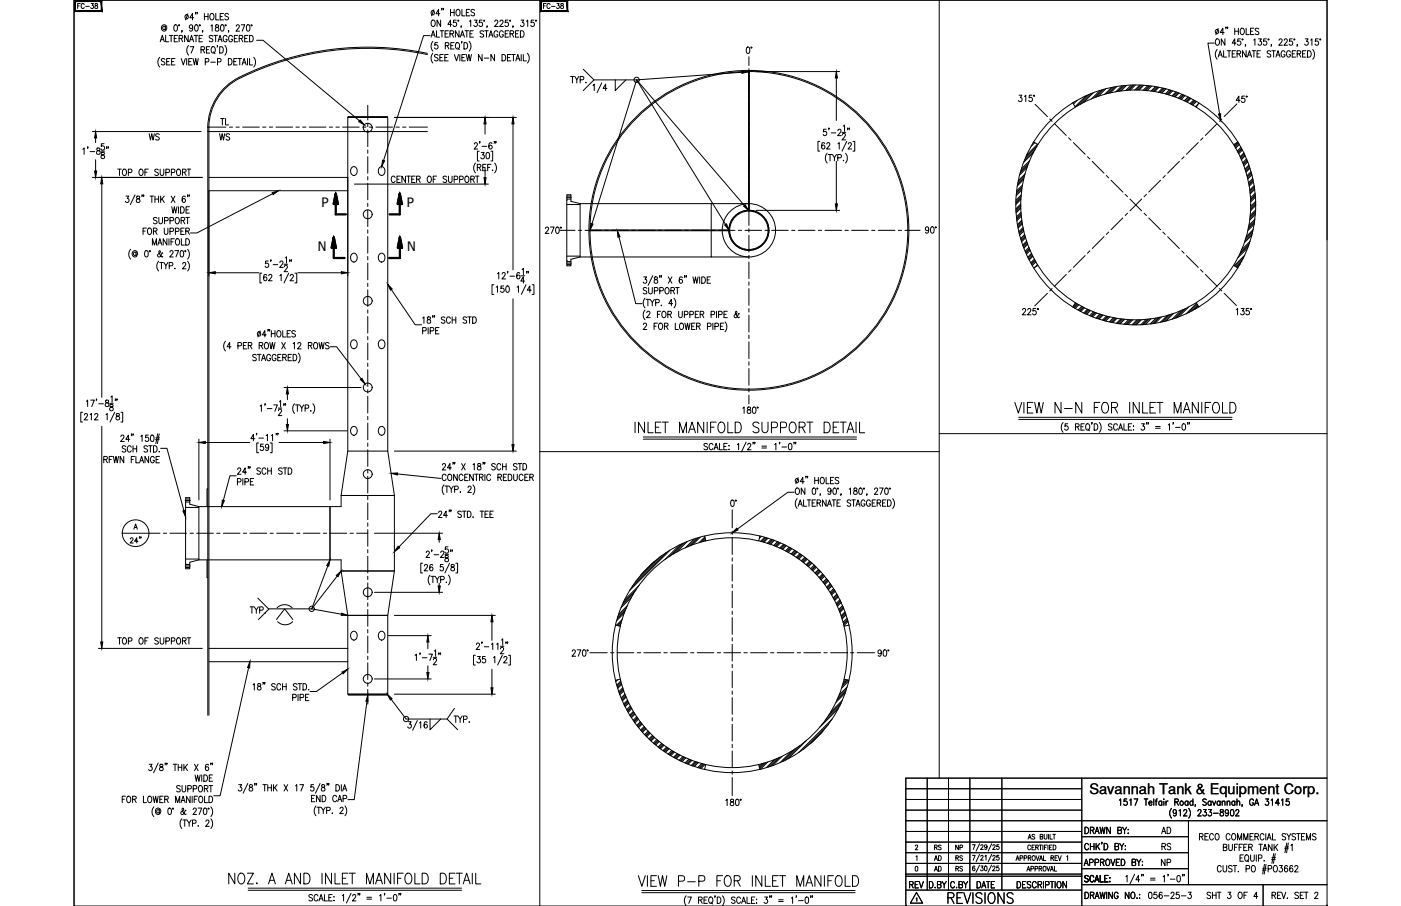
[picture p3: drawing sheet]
<svg xmlns="http://www.w3.org/2000/svg" width="432mm" height="279mm" viewBox="0 0 432 279" stroke-linecap="round" stroke-linejoin="round" font-family="sans-serif">
<defs><g id="words">
<text font-size="7.1" x="311.9" y="128.8">VIEW N-N FOR INLET MANIFOLD</text>
<g font-size="6.6">
<text x="69.5" y="273.8">NOZ. A AND INLET MANIFOLD DETAIL</text>
<text x="195.8" y="274.5">VIEW P-P FOR INLET MANIFOLD</text>
<text x="291.4" y="279.8">REVISIONS</text>
</g>
<g font-size="5.3">
<text x="67" y="39.9">TL</text>
<text x="45.2" y="44.4">WS</text>
<text x="66.7" y="44.4">WS</text>
<text x="279.4" y="275.2">REV</text>
</g>
<g font-size="4.9">
<text x="39.2" y="168.6">24&quot;</text>
<text x="357" y="258.2">AD</text>
<text x="357.4" y="263.2">RS</text>
<text x="357" y="268.1">NP</text>
</g>
<text font-size="4.5" x="335.7" y="244.9">Savannah Tank &amp; Equipment Corp.</text>
<g font-size="4.4">
<text x="22.9" y="3.9">FC-38</text>
<text x="166.5" y="3.9">FC-38</text>
<text x="287.2" y="263.2">RS</text>
<text x="293.5" y="263.2">NP</text>
<text x="287.2" y="269.9">AD</text>
<text x="287.2" y="266.7">AD</text>
<text x="293.9" y="269.9">RS</text>
<text x="293.9" y="266.7">RS</text>
</g>
<g font-size="4">
<text x="99" y="63.9">P</text>
<text x="125.4" y="63.9">P</text>
<text x="98" y="77.3">N</text>
<text x="125.5" y="77.3">N</text>
</g>
</g></defs>
<!-- layer: TEXT -->
<g fill="none" stroke="#000" stroke-width=".31">
<path d="M330.9 31.6l-.2 .2M332 31l-1.1 1.1M334.7 29.6l-3.3 3.3M335.5 29.2l-3.6 3.6M336.2 28.9l-3.2 3.3M337 28.6l-3.1 3.1M339 27.9l-2.6 2.6M339.6 27.7l-2.5 2.5M340.2 27.6l-2.4 2.4M340.8 27.4l-2.3 2.3M342.6 27l-2.1 2.1M343.1 26.9l-2 2"/>
<path d="M343.6 26.8l-1.9 2M344.2 26.7l-2 1.9M345.7 26.5l-1.8 1.8M346.2 26.4l-1.8 1.8M346.7 26.4l-1.7 1.8M347.2 26.4l-1.7 1.7M348.6 26.3l-1.7 1.6M349.1 26.2l-1.7 1.7M349.5 26.2l-1.6 1.6M349.9 26.2l-1.5 1.6M351.3 26.2l-1.6 1.6M351.7 26.3l-1.5 1.5"/>
<path d="M352.1 26.3l-1.5 1.5M352.5 26.3l-1.5 1.5M353.7 26.4l-1.4 1.4M354.1 26.5l-1.4 1.4M354.5 26.5l-1.4 1.4M354.9 26.6l-1.4 1.3M356.1 26.7l-1.4 1.4M356.5 26.8l-1.4 1.3M356.8 26.9l-1.3 1.3M357.2 26.9l-1.3 1.4M358.3 27.2l-1.3 1.3M358.7 27.2l-1.3 1.3"/>
<path d="M359 27.3l-1.3 1.3M359.4 27.4l-1.3 1.3M360.4 27.7l-1.2 1.3M360.7 27.8l-1.2 1.3M361.1 27.9l-1.2 1.2M361.4 28l-1.2 1.3M362.4 28.4l-1.2 1.2M362.7 28.5l-1.2 1.2M363.1 28.6l-1.2 1.2M363.4 28.7l-1.2 1.2M364.3 29.1l-1.2 1.2M364.6 29.2l-1.1 1.2"/>
<path d="M364.9 29.4l-1.1 1.1M365.3 29.5l-1.2 1.2M366.2 29.9l-1.2 1.2M366.5 30.1l-1.2 1.1M366.8 30.2l-1.2 1.1M367 30.4l-1.1 1.1M367.9 30.8l-1.1 1.2M368.2 31l-1.1 1.1M368.5 31.1l-1.2 1.2M368.7 31.3l-1.1 1.1M369.3 32.1l-.9 .8M314.9 58.6l-1.7 1.7"/>
<path d="M315 58.1l-1.8 1.8M315.1 57.6l-1.8 1.8M315.2 57l-1.9 1.9M315.5 55.4l-1.9 1.9M315.6 54.8l-2 2M315.8 54.2l-2 2.1M316 53.6l-2.1 2.1M316.5 51.7l-2.2 2.3M316.8 51l-2.4 2.4M317.1 50.3l-2.5 2.4M317.4 49.5l-2.6 2.6M318.5 47.1l-3 3"/>
<path d="M318.7 43.8l-.3 .2M318.9 44l-1.1 1.1M319 46.1l-3.2 3.3M319.6 45.1l-3.5 3.5M319.7 44.5l-3.3 3.3M381.3 43.9l-.9 1M381.7 44l-1.2 1.1M381.8 44.3l-1.1 1.1M382 44.6l-1.1 1.1M382.5 45.4l-1.2 1.1M382.6 45.7l-1.1 1.1M382.8 46l-1.2 1.1"/>
<path d="M382.9 46.3l-1.1 1.1M383.4 47.2l-1.2 1.1M383.5 47.5l-1.1 1.1M383.7 47.8l-1.2 1.1M383.8 48.1l-1.2 1.1M384.2 49l-1.2 1.2M384.3 49.3l-1.2 1.2M384.5 49.6l-1.2 1.2M384.6 49.9l-1.2 1.2M384.9 50.9l-1.2 1.2M385 51.2l-1.2 1.3M385.1 51.6l-1.2 1.2"/>
<path d="M385.3 51.9l-1.3 1.2M385.6 52.9l-1.3 1.3M385.7 53.3l-1.3 1.2M385.8 53.6l-1.3 1.3M385.9 54l-1.3 1.2M386.1 55l-1.3 1.3M386.2 55.4l-1.3 1.3M386.3 55.7l-1.3 1.4M386.4 56.1l-1.4 1.3M386.5 57.2l-1.3 1.4M386.6 57.6l-1.3 1.4M386.7 58l-1.4 1.4"/>
<path d="M386.7 58.4l-1.4 1.4M386.9 59.6l-1.5 1.4M386.9 60l-1.4 1.4M314.6 63.3l-1.5 1.5M314.6 62.9l-1.5 1.5M314.6 63.8l-1.5 1.5M314.6 64.2l-1.4 1.5M314.7 61.5l-1.6 1.6M314.7 61l-1.6 1.7M314.7 65.5l-1.4 1.4M314.7 65.9l-1.4 1.4M314.7 60.6l-1.6 1.6"/>
<path d="M314.8 60.1l-1.7 1.6M314.8 66.3l-1.4 1.4M314.8 66.7l-1.4 1.4M314.9 67.9l-1.3 1.3M315 68.3l-1.4 1.3M315 68.6l-1.3 1.4M315.1 69l-1.3 1.4M315.3 70.1l-1.3 1.3M315.4 70.5l-1.3 1.3M315.5 70.9l-1.3 1.3M315.6 71.2l-1.3 1.3M315.8 72.3l-1.2 1.3"/>
<path d="M315.9 72.6l-1.2 1.3M316 73l-1.2 1.2M316.1 73.3l-1.2 1.3M316.4 74.3l-1.2 1.3M316.5 74.7l-1.2 1.2M316.7 75l-1.3 1.2M316.8 75.3l-1.2 1.2M317.1 76.3l-1.1 1.2M317.2 76.6l-1.1 1.2M317.4 76.9l-1.2 1.2M317.5 77.2l-1.1 1.2M317.9 78.1l-1.1 1.2"/>
<path d="M318.1 78.4l-1.2 1.2M318.2 78.7l-1.1 1.2M318.3 79l-1.1 1.2M318.8 79.9l-1.1 1.1M383.2 79.5l-2.5 2.6M383.6 78.7l-3.2 3.2M384.6 76.4l-3 3.1M384.9 75.7l-2.9 2.9M385.1 75l-2.7 2.8M385.3 74.4l-2.6 2.6M385.8 72.5l-2.3 2.3M386 71.9l-2.2 2.3"/>
<path d="M386.1 71.4l-2.1 2.1M386.2 70.8l-2 2.1M386.6 69.2l-2 1.9M386.7 68.6l-2 1.9M386.7 68.1l-1.8 1.9M386.8 67.6l-1.8 1.8M386.9 66.1l-1.7 1.8M386.9 60.4l-1.4 1.4M387 65.7l-1.7 1.7M387 60.8l-1.5 1.5M387 65.2l-1.7 1.7M387 64.7l-1.6 1.7"/>
<path d="M387 62.1l-1.5 1.5M387 62.5l-1.5 1.5M387 62.9l-1.5 1.6M387 63.4l-1.5 1.6M319 80.2l-1.2 1.1M319.1 80.5l-1.1 1.1M319.3 80.8l-1.1 1.1M319.8 81.6l-.8 .8M331.7 93.5l-.9 .9M332 93.7l-1.1 1.1M332.3 93.9l-1.2 1.1M332.5 94l-1.1 1.1"/>
<path d="M333.4 94.5l-1.1 1.1M333.7 94.6l-1.2 1.2M334 94.8l-1.2 1.1M334.3 94.9l-1.2 1.2M335.2 95.4l-1.2 1.1M335.5 95.5l-1.2 1.2M335.8 95.6l-1.2 1.2M336.1 95.8l-1.2 1.1M337 96.2l-1.2 1.1M337.3 96.3l-1.2 1.2M337.7 96.4l-1.2 1.2M338 96.5l-1.2 1.2"/>
<path d="M339 96.9l-1.2 1.2M339.3 97l-1.2 1.2M339.6 97.1l-1.2 1.2M340 97.2l-1.2 1.2M341 97.5l-1.2 1.2M341.4 97.6l-1.3 1.2M341.7 97.6l-1.3 1.3M342.1 97.7l-1.3 1.3M343.2 98l-1.3 1.3M343.5 98l-1.3 1.4M343.9 98.1l-1.3 1.3M344.3 98.2l-1.3 1.3"/>
<path d="M345.4 98.3l-1.3 1.4M345.8 98.4l-1.3 1.4M346.2 98.4l-1.4 1.4M346.6 98.5l-1.4 1.4M347.9 98.6l-1.5 1.4M348.3 98.6l-1.5 1.4M348.7 98.6l-1.5 1.5M349.1 98.6l-1.4 1.5M350.4 98.6l-1.5 1.6M350.9 98.6l-1.5 1.6M351.3 98.6l-1.5 1.6M351.8 98.6l-1.6 1.6"/>
<path d="M353.2 98.5l-1.6 1.7M353.7 98.4l-1.7 1.7M354.2 98.4l-1.7 1.7M354.7 98.3l-1.7 1.8M356.3 98.1l-1.8 1.8M356.8 98l-1.8 1.9M357.4 97.9l-1.9 1.9M358 97.7l-2 2M359.7 97.3l-2.1 2.1M360.4 97.1l-2.2 2.2M361 96.9l-2.2 2.2M361.7 96.7l-2.3 2.3"/>
<path d="M363.8 95.9l-2.6 2.6M364.6 95.5l-2.7 2.7M365.4 95.1l-2.8 2.9M366.3 94.7l-3 3M368.8 93.6l-3.2 3.2M369 93.8l-2.6 2.6M369.1 94.1l-1.8 1.8M369.3 94.4l-1 1M382.2 81.4l-1 1M382.8 80.5l-1.8 1.8M201.8 173.1l-4.3 4.3M203.9 171.4l-8.1 8.1"/>
<path d="M205.3 170.4l-10.5 10.5M206.5 169.7l-12.4 12.4M209.4 168.1l-4.4 4.4M210.3 167.7l-3.9 3.9M211.1 167.3l-3.6 3.5M211.8 167l-3.2 3.2M213.9 166.2l-2.7 2.7M214.6 166l-2.6 2.6M215.2 165.8l-2.5 2.5M215.8 165.7l-2.4 2.3M217.2 165.6l-1.8 1.8M217.3 165.9l-1.2 1.3"/>
<path d="M217.4 166.3l-.7 .7M217.5 166.6l-.2 .3M234.3 165.3l-.1 .1M234.6 165.4l-.6 .6M235.7 165.7l-1.3 1.2M236 165.8l-1.2 1.2M236.4 165.9l-1.3 1.2M236.7 166l-1.2 1.2M237.7 166.3l-1.2 1.2M238 166.4l-1.2 1.2M238.4 166.5l-1.2 1.2M238.7 166.7l-1.2 1.2"/>
<path d="M239.6 167l-1.2 1.2M239.9 167.2l-1.1 1.2M240.2 167.3l-1.1 1.2M240.6 167.4l-1.2 1.2M241.5 167.9l-1.2 1.1M241.8 168l-1.2 1.1M242.1 168.1l-1.2 1.2M242.4 168.3l-1.2 1.1M243.2 168.7l-1.1 1.2M243.5 168.9l-1.1 1.1M243.8 169.1l-1.1 1.1M244.1 169.2l-1.1 1.1"/>
<path d="M244.9 169.7l-1.1 1.1M245.2 169.9l-1.1 1.1M245.5 170.1l-1.2 1.1M245.7 170.2l-1.1 1.1M246.5 170.8l-1.1 1.1M246.8 170.9l-1.1 1.1M247.1 171.1l-1.2 1.1M247.3 171.3l-1.1 1.1M248.1 171.9l-1.1 1.1M248.3 172l-1.1 1.1M248.6 172.2l-1.1 1.1M248.8 172.4l-1.1 1.1"/>
<path d="M249.5 173l-1 1.1M249.8 173.2l-1.1 1.1M250 173.4l-1.1 1.1M250.3 173.7l-1.1 1M251 174.3l-1.1 1.1M251.2 174.5l-1.1 1.1M251.4 174.7l-1.1 1.1M251.6 174.9l-1.1 1.1M252.3 175.6l-1.1 1.1M252.5 175.8l-1.1 1.1M252.7 176l-1.1 1.1M252.9 176.3l-1.1 1.1"/>
<path d="M253.6 177l-1.1 1.1M253.7 177.2l-1 1.1M254 177.5l-1.1 1M254.1 177.7l-1 1.1M254.7 178.4l-1.1 1.1M254.9 178.7l-1 1.1M255.1 178.9l-1.1 1.1M255.3 179.2l-1.1 1.1M255.9 179.9l-1.1 1.2M191.3 192.9l-.2 .2M191.4 192.3l-.7 .7M191.6 191.7l-1.3 1.2"/>
<path d="M191.7 191.1l-1.7 1.7M192.4 189.1l-2.4 2.3M192.7 188.3l-2.5 2.5M193 187.6l-2.6 2.6M193.3 186.8l-2.7 2.7M194.6 184.2l-3.2 3.2M195.2 183.2l-3.5 3.5M196 182l-3.9 3.9M196.9 180.6l-4.4 4.4M256.1 180.2l-1.1 1.1M256.2 180.5l-1.1 1.1M256.4 180.7l-1.1 1.1"/>
<path d="M256.9 181.5l-1.1 1.1M257.1 181.8l-1.1 1.1M257.3 182.1l-1.1 1.1M257.5 182.4l-1.2 1.1M257.9 183.2l-1.1 1.1M258.1 183.5l-1.1 1.1M258.3 183.8l-1.2 1.1M258.4 184.1l-1.1 1.1M258.8 184.9l-1.1 1.2M259 185.2l-1.2 1.2M259.1 185.5l-1.1 1.2M259.3 185.8l-1.2 1.2"/>
<path d="M259.7 186.8l-1.2 1.1M259.8 187l-1.2 1.2M259.9 187.4l-1.1 1.2M260.1 187.7l-1.2 1.2M260.4 188.7l-1.2 1.2M260.5 189l-1.2 1.2M260.7 189.3l-1.3 1.2M260.8 189.6l-1.3 1.3M261.1 190.6l-1.3 1.3M261.2 191l-1.3 1.2M261.3 191.3l-1.3 1.3M261.4 191.7l-1.3 1.2"/>
<path d="M261.7 192.7l-.1 .1M189.8 209.8l-.1 .1M190.4 209.6l-.6 .6M191.3 210l-1.2 1.3M191.4 210.4l-1.2 1.2M191.5 210.7l-1.2 1.3M191.6 211.1l-1.2 1.2M191.9 212.1l-1.2 1.2M192 212.4l-1.2 1.2M192.2 212.7l-1.3 1.3M192.3 213.1l-1.2 1.2M192.6 214l-1.2 1.2"/>
<path d="M192.7 214.4l-1.1 1.1M192.9 214.7l-1.2 1.2M193 215l-1.2 1.2M193.4 215.9l-1.2 1.2M193.5 216.2l-1.1 1.2M193.7 216.5l-1.2 1.2M193.8 216.8l-1.1 1.2M194.3 217.7l-1.2 1.1M194.4 218l-1.1 1.1M194.6 218.3l-1.2 1.1M194.7 218.5l-1.1 1.2M195.2 219.4l-1.1 1.1"/>
<path d="M195.4 219.7l-1.1 1.1M195.6 219.9l-1.2 1.2M258.4 218.5l-5.7 5.7M258.9 217.6l-4.6 4.5M259.3 216.8l-4 3.9M259.6 216l-3.5 3.5M260.5 213.8l-2.9 2.8M260.7 209.6l-.8 .8M260.7 213.1l-2.7 2.7M260.9 212.4l-2.6 2.6M261.1 209.7l-1.3 1.2M261.1 211.8l-2.5 2.5"/>
<path d="M261.4 209.7l-1.8 1.9M261.6 210l-2.2 2.2M195.7 220.2l-1.1 1.1M196.3 221l-1.2 1.1M196.4 221.3l-1.1 1.1M196.6 221.6l-1.1 1.1M196.8 221.8l-1.1 1.1M197.4 222.6l-1.1 1.1M197.5 222.8l-1.1 1.1M197.7 223.1l-1.1 1.1M197.9 223.3l-1.1 1.1M198.5 224l-1.1 1.1"/>
<path d="M198.7 224.3l-1.1 1.1M198.9 224.5l-1.1 1.1M199.1 224.8l-1.1 1M199.8 225.4l-1.1 1.1M200 225.7l-1.1 1.1M200.2 225.9l-1.1 1.1M200.4 226.1l-1.1 1.1M201.1 226.8l-1.1 1.1M201.3 227l-1.1 1.1M201.5 227.2l-1.1 1.1M201.8 227.4l-1.1 1.1M202.5 228l-1.1 1.2"/>
<path d="M202.7 228.3l-1.1 1.1M202.9 228.5l-1.1 1.1M203.2 228.7l-1.1 1.1M203.9 229.3l-1.1 1.1M204.2 229.4l-1.1 1.1M204.4 229.6l-1.1 1.1M204.7 229.8l-1.1 1.1M205.4 230.4l-1.1 1.1M205.7 230.6l-1.1 1.1M206 230.7l-1.1 1.1M206.2 230.9l-1.1 1.1M207.1 231.4l-1.2 1.1"/>
<path d="M207.3 231.6l-1.1 1.1M207.6 231.8l-1.1 1.1M207.9 231.9l-1.1 1.1M208.7 232.4l-1.1 1.1M209 232.6l-1.1 1.1M209.3 232.7l-1.1 1.1M209.6 232.9l-1.2 1.1M210.5 233.3l-1.2 1.1M210.8 233.4l-1.2 1.2M211.1 233.6l-1.2 1.1M211.4 233.7l-1.2 1.2M212.3 234.1l-1.2 1.2"/>
<path d="M212.6 234.2l-1.1 1.2M213 234.4l-1.2 1.1M213.3 234.5l-1.2 1.2M214.2 234.8l-1.2 1.2M214.6 235l-1.2 1.2M214.9 235.1l-1.2 1.2M215.2 235.2l-1.2 1.2M216.3 235.5l-1.3 1.2M216.6 235.5l-1.2 1.3M217 235.6l-1.3 1.3M217.2 237.2l-.1 .1M217.3 235.7l-1.2 1.3"/>
<path d="M234.7 235.5l-.7 .8M235.4 235.4l-1.3 1.3M236 235.2l-1.9 1.8M236.6 235l-2.2 2.2M238.7 234.3l-2.5 2.4M239.4 234l-2.6 2.5M240.2 233.6l-2.7 2.7M241 233.2l-2.8 2.9M243.9 231.7l-3.5 3.5M245.1 230.9l-3.9 4M246.5 229.9l-4.5 4.6M248.6 228.3l-5.7 5.7"/>
<path d="M253.7 225.5l-3.8 3.8M255.4 223.3l-7.7 7.7M256.5 221.8l-10.3 10.3M316.9 258.8l.5-1.5 .4 1.5M317.1 258.3h.5M318.9 257.5l-.3-.2-.5 .2 .1 .4 .7 .3v.4l-.3 .2-.5-.2M320.6 258l.7-.1 .1-.4-.8-.2v1.5l.8-.2v-.5l-.3-.1M321.8 257.3v1.1l.4 .4 .4-.2 .1-1.3M323.2 257.3v1.5M323.6 257.3v1.5h.8M324.5 257.3h.8M324.9 257.3v1.5"/>
<path d="M334.4 255.1a1.01 1.01 0 0 1 1.1 1 1.01 1.01 0 0 1-1.1 1zM336.1 256.1l.9-.2 .1-.6-1-.2v2M336.6 256.1l.6 1M337.5 257.1l.6-2 .7 2M337.7 256.4h.8M339 255.1l.4 2 .4-2 .4 2 .4-2M339.7 259.8h-.2h.2l-.2 .5M342.2 255.1v2l-1.1-2v2M344.5 256.1l1-.2 .1-.6-1.1-.2v2l1.1-.2 .1-.5-.5-.3M345 246.8l.4-.4v1.9M346 255.1l.6 1v1M347.2 255.1l-.6 1"/>
<path d="M347.3 246.4h-.8l-.1 .8a.61 .61 0 0 1 .9 .1 .61 .61 0 0 1-.1 .8 .61 .61 0 0 1-.8-.1M347.6 257h.2zM347.7 255.8v.1zM348.2 246.8l.4-.4v1.9M349.5 246.4h1.2l-.8 1.9M352.7 246.4h1.1M353.2 246.4v1.9M354.1 247.6h.9l-.1-.5a.58 .58 0 0 0-.8 .7 .58 .58 0 0 0 .9 .3M355.6 246.4v1.9M356.1 247h.5M356.7 246.4l-.3 .1-.1 .3v1.5M358.1 247.3l-.2-.2a.58 .58 0 0 0-.8 .6 .58 .58 0 0 0 1 .4"/>
<path d="M358.1 247v1.3M358.7 246.4v.2zM358.7 247.1v1.2M359.4 247v1.3M360 247l-.4 .1-.2 .5M361.1 249.3a2.24 2.24 0 0 0 0 3M362.1 247.3l.9-.1 .1-.6-1-.2v1.9M362.6 250.3l-.1 .3a.54 .54 0 0 1-.8 .1 .54 .54 0 0 1 0-.8 .54 .54 0 0 1 .8 .1l.1 .3a.9 .9 0 0 1-.6 1.3l-.4-.2M362.6 247.3l.6 1M363.4 250l.4-.3v1.9M364.8 250.1l.2-.3 .5-.1 .3 .5-1.1 1.4h1.2M366.1 247.3l-.1-.2a.58 .58 0 0 0-.8 .6 .58 .58 0 0 0 .9 .4"/>
<path d="M366.1 247v1.3M366.4 249.3a2.31 2.31 0 0 1 0 3M367.7 247.3a.56 .56 0 0 0-.8 0 .56 .56 0 0 0 0 .8 .56 .56 0 0 0 .8 0M367.7 246.4v1.9M368.5 248.3h-.2h.2l-.2 .4M369.2 250.1l.3-.4h.4l.3 .3-1.1 1.6h1.1M369.7 258l.9-.1 .1-.7-1-.1v1.9M370.2 258l.6 1M370.9 249.7h.9l-.5 .7a.6 .6 0 0 1 .5 .9 .6 .6 0 0 1-1.1 0M371.4 258h.6M371.8 246.7l-.4-.3-.7 .3 .2 .4 .9 .7v.3l-.4 .2-.7-.2M372.4 257.1h-1v1.9h1"/>
<path d="M372.5 249.7h.9l-.5 .7a.6 .6 0 0 1 .5 1 .6 .6 0 0 1-1.1-.1M373.3 247.3a.56 .56 0 0 0-.8 0 .56 .56 0 0 0 0 .8 .56 .56 0 0 0 .8 0M373.3 247v1.3M373.7 247l.5 1.3 .5-1.3M374 257.5a.61 .61 0 0 0-.7-.4 .61 .61 0 0 0-.5 .7v.5a.61 .61 0 0 0 .4 .7 .61 .61 0 0 0 .8-.4M374 250.8h1.5M374.8 257.2l.1-.1a1 1 0 0 1 .9 1 1 1 0 0 1-.9 .9 1.29 1.29 0 0 1-.1-1.8zM376 247.3a.56 .56 0 0 0-.7 0 .56 .56 0 0 0 0 .8 .56 .56 0 0 0 .7 0M376 247v1.3M376.2 249.8v.5a.72 .72 0 0 1 .8 .4 .72 .72 0 0 1-.3 .9 .63 .63 0 0 1-.7-.6 .63 .63 0 0 1 .8-.6l.2-.3v-.3zM376.7 247.4l.4-.4 .4 .1v1.2M376.7 247v1.3"/>
<path d="M378.2 247.4l.4-.4 .4 .1 .1 1.2M378.2 247v1.3M378.6 250.3v.3a.54 .54 0 0 1-.8 .1 .54 .54 0 0 1 0-.8 .54 .54 0 0 1 .8 .1v.3a.9 .9 0 0 1-.6 1.3l-.3-.2M379.1 257.5a.62 .62 0 0 0-.7-.4 .62 .62 0 0 0-.5 .7v.5a.62 .62 0 0 0 .5 .7 .62 .62 0 0 0 .7-.4M379.4 249.8l.3-.1a1.06 1.06 0 0 1 .6 .9 1.06 1.06 0 0 1-.6 1l-.3-.1-.2-.7zM379.9 257.2l.2-.1a1 1 0 0 1 .8 1 1 1 0 0 1-.8 .9 1.27 1.27 0 0 1-.2-1.8zM380.6 247.3a.56 .56 0 0 0-.8 0 .56 .56 0 0 0 0 .8 .56 .56 0 0 0 .8 0M380.6 247v1.3M380.9 250.1l.1-.3 .5-.1 .3 .5-1 1.4h1.1M381.2 247.4l.4-.4 .4 .1 .1 1.2M381.2 246.4v1.9M381.4 259v-1.9l.7 1.9 .6-1.9v1.9"/>
<path d="M382.9 248.3l-.1 .4M383.3 259v-1.9l.7 1.9 .6-1.9v1.9M385.3 258h.6M386.3 257.1h-1v1.9h1M386.3 246.8a.61 .61 0 0 0-.7-.4 .61 .61 0 0 0-.5 .7v.5a.61 .61 0 0 0 .6 .8 .61 .61 0 0 0 .6-.8h-.4M386.7 248.3l.6-1.9 .6 1.9M386.8 258l.9-.1 .1-.7-1-.1v1.9M386.9 247.7h.8M387.3 258l.6 1M389.6 257.5a.62 .62 0 0 0-.8-.4 .62 .62 0 0 0-.4 .7v.5a.62 .62 0 0 0 .4 .7 .62 .62 0 0 0 .8-.4M390.1 246.4h.9l-.5 .7a.6 .6 0 0 1 .5 .9 .6 .6 0 0 1-1.1 0M390.1 257.1v1.9"/>
<path d="M390.5 259l.7-1.9 .6 1.9M390.8 258.4h.8M391.8 246.8l.4-.4v1.9M392.2 257.1v1.9h.9M394.3 247.7h-1.2l.8-1.3v1.9M395 246.8l.4-.4v1.9M396.3 257.3l-.4-.2-.7 .2 .1 .5 .9 .5a.48 .48 0 0 1-.3 .7l-.7-.3M396.6 257.1l.6 .9v1M396.6 260l-.6 3M397.1 260l-.6 3M397.3 246.4h-.8l-.1 .8a.61 .61 0 0 1 .9 .1 .61 .61 0 0 1-.1 .8 .61 .61 0 0 1-.9-.1M397.9 257.1l-.7 .9"/>
<path d="M399.3 257.3l-.4-.2-.6 .1v.5l.8 .5 .2 .5-.4 .3-.7-.3M399.6 257.1h1.1M400.2 257.1v1.9M401.1 258h.7M402.2 257.1h-1.1v1.9h1.1M402.7 259v-1.9l.6 1.9 .6-1.9v1.9M405.6 257.3l-.4-.2-.6 .1v.5l.8 .5 .2 .5-.4 .3-.7-.3M282.1 260.9l.3-.3 .4 .3-.7 1.2h.8M282.2 267.2h.2a.82 .82 0 0 1 .5 .7 .82 .82 0 0 1-.5 .7l-.3-.2zM282.3 264.2l.3-.3v1.5M282.4 277.1l.2-.2v1M282.5 275.2l1.9 3.3h-3.8z"/>
<path d="M288.2 273.6v.2zM288.9 272.8l1-.1v-.8l-1-.1v2l1.1-.2v-.4l-.4-.4M290.4 271.8l.6 1v1M291.7 271.8l-.7 1M294.2 272.3a.62 .62 0 0 0-.7-.5 .62 .62 0 0 0-.5 .8v.5a.62 .62 0 0 0 .5 .7 .62 .62 0 0 0 .7-.5M295.6 272.8l.9-.1 .1-.7-1-.2v2l1-.2 .1-.4-.4-.4M297 271.8l.6 1v1M298.3 271.8l-.7 1M299.7 263.8h.8l-.5 1.5M299.7 260.5h.8l-.5 1.5M300.5 267.3l-.1-.2a.73 .73 0 0 0-.8 .6 .73 .73 0 0 0 .5 .8 .42 .42 0 0 0 .4-.5 .42 .42 0 0 0-.7-.2l-.1 .3M301.1 271.8a1 1 0 0 1 1.2 1 1 1 0 0 1-1.2 1z"/>
<path d="M301.9 266.8l-1.1 2.2M301.9 263.5l-1.1 2.2M301.9 260.2l-1.1 2.3M302.3 264.1l.5-.3 .2 .4-.8 1.1h.9M302.3 260.8l.2-.3 .5 .3-.8 1.2h.9M302.3 267.1h.7l-.4 .5a.45 .45 0 0 1 .4 .7 .45 .45 0 0 1-.8 0M302.6 273.8l.6-2 .6 2M303.6 267.1h.2a.82 .82 0 0 1 .4 .7 .82 .82 0 0 1-.4 .7l-.4-.2zM303.6 264.1l.3-.3v1.5M304 271.8h1.1M304.2 261a.4 .4 0 0 1-.6 .3 .4 .4 0 0 1-.1-.6 .4 .4 0 0 1 .6 0l-.1 1.2-.5-.2M304.6 271.8v2"/>
<path d="M305.6 266.8l-1.1 2.2M305.6 263.5l-1 2.2M305.6 260.2l-1 2.3M306 267.4l.2-.3 .5 .2-.8 1.2h.8M306 264.1l.1-.3h.4l.2 .4-.8 1.1h.9M306 260.8l.2-.3 .5 .3-.8 1.2h.9M306.6 271.8h-1.1v2M307.8 267.1h-.6v.6a.46 .46 0 0 1 .7 0 .46 .46 0 0 1-.1 .7 .46 .46 0 0 1-.7-.1M307.8 263.8h-.5l-.1 .6a.46 .46 0 0 1 .7 0 .46 .46 0 0 1-.1 .7 .46 .46 0 0 1-.7-.1M307.8 260.5h-.5l-.1 .6a.46 .46 0 0 1 .7 0 .46 .46 0 0 1-.1 .7 .46 .46 0 0 1-.7-.1M313.1 265.4l.5-1.5 .5 1.5M313.3 264.9h.6"/>
<path d="M313.5 271.8a1 1 0 0 1 1.1 1 1 1 0 0 1-1.1 1zM314.4 264.6h.7l.1-.6-.8-.1v1.5M315.6 264.6h.8v-.6l-.8-.1v1.5M316.2 271.8h-1v2h1M316.5 268.6l.5-1.4 .4 1.4M316.7 268.2h.6M316.9 264.6l.7-.1 .1-.5-.8-.1v1.5M317.3 264.6l.4 .8M317.6 260.9a.46 .46 0 0 0-.5-.3 .46 .46 0 0 0-.3 .6v.3a.46 .46 0 0 0 .3 .6 .46 .46 0 0 0 .5-.4M317.7 272.1l-.4-.3-.7 .3 .1 .5 .9 .5a.48 .48 0 0 1-.3 .7l-.7-.3M317.7 267.9h.8v-.7h-.8v1.4M318.1 261.3h.5"/>
<path d="M318.3 263.9h.2a.7 .7 0 0 1 .6 .7 .7 .7 0 0 1-.8 .7l-.2-.5zM318.9 260.6h-.8v1.5h.8M319 267.9h.7v-.7h-.7v1.4M319.2 261.3l.7-.1v-.5l-.7-.1v1.5M319.3 263.9l.5 1.5 .5-1.5M319.4 272.3a.62 .62 0 0 0-.8-.5 .62 .62 0 0 0-.4 .8v.5a.62 .62 0 0 0 .4 .7 .62 .62 0 0 0 .8-.5M319.6 261.3l.4 .8M319.9 272.8l1-.1 .1-.7-1.1-.2v2M320.3 267.9l.7-.1v-.6h-.7v1.4M320.3 260.6h.8M320.4 265.4l.4-1.5 .5 1.5M320.5 272.8l.6 1"/>
<path d="M320.5 264.9h.7M320.7 267.9l.4 .7M320.7 260.6v1.5M321.4 260.6v1.5M321.6 271.8v2M321.6 263.9v1.5h.7M321.7 267.2a.68 .68 0 0 1 .7 .7 .68 .68 0 0 1-.7 .7l-.2-.5zM321.9 261.3h.5M322.2 272.9l1-.1v-.9l-1-.1v2M322.6 267.2l.5 1.4 .5-1.4M322.7 260.6h-.8v1.5M323 260.6v1.5"/>
<path d="M323.5 261.3h.4M323.7 271.8h1.1M323.7 268.6l.5-1.4 .5 1.4M323.9 264.6l.7-.1v-.6h-.7v1.5M323.9 268.2h.6M324.2 260.6h-.7v1.5h.7M324.3 271.8v2M324.3 264.6l.4 .8M324.6 260.6a.74 .74 0 0 1 .9 .7 .74 .74 0 0 1-.9 .8zM325 267.2v1.4h.7M325.2 264.6h.4M325.2 271.8v2"/>
<path d="M325.9 263.9h-.7v1.5h.7M326.1 271.9l.1-.1a1.01 1.01 0 0 1 .9 1 1.01 1.01 0 0 1-.9 1 1.27 1.27 0 0 1-.1-1.9zM326.1 263.9l.5 1.5 .5-1.5M328.7 271.8v2l-1.1-2v2M328.8 264.2l.3-.3v1.5M334.2 266.9l.6-1.9 .6 1.9M334.4 275.1a1 1 0 0 1 1.1 1 1 1 0 0 1-1.1 1zM334.4 266.3h.8M335.4 270.3l-.4-.3-.7 .3 .2 .4 .9 .7v.3l-.4 .3-.7-.3M335.5 260.6a.62 .62 0 0 0-.7-.5 .62 .62 0 0 0-.5 .8v.4a.62 .62 0 0 0 .5 .8 .62 .62 0 0 0 .7-.5M335.8 266l1-.1 .1-.7-1.1-.2v1.9M336.1 276.1l.9-.1 .1-.7-1-.2v2"/>
<path d="M336.1 260.1v2M336.1 261h1.1M336.6 276.1l.6 1M337.1 270.5a.61 .61 0 0 0-.7-.5 .61 .61 0 0 0-.5 .7v.5a.61 .61 0 0 0 .5 .8 .61 .61 0 0 0 .7-.5M337.2 260.1v2M337.4 272l.7-2 .6 2M337.5 277.1l.6-2 .7 2M337.5 266l1-.1v-.7l-1-.2v1.9M337.7 271.3h.8M337.7 276.5h.8M337.8 260.1v2M338.2 260.9l.7 1.2"/>
<path d="M338.9 260.1l-1.1 1.3M339 275.1l.4 2 .4-2 .4 2 .4-2M339.1 270v2h1M339.2 265.9l.9-.1v-.7l-.9-.1v1.9M339.7 265.9l.6 1M340.3 260.1a1 1 0 0 1 1.1 1 1 1 0 0 1-1.1 1zM340.5 270.9h.6M341.1 265.1l.1-.1a1 1 0 0 1 .9 .9 1 1 0 0 1-.9 1 1.26 1.26 0 0 1-.1-1.8zM341.1 275.1v2M341.5 270h-1v2h1M342 271.9h.1zM342.1 270.6v.2z"/>
<path d="M342.4 265l.6 1.9 .6-1.9M342.9 275.1v2l-1.2-2v2M343.6 261l1-.1v-.7l-1-.1v2l1.1-.2 .1-.5-.4-.4M344 265.9h.7M344.6 275.6a.62 .62 0 0 0-.7-.5 .62 .62 0 0 0-.5 .8v.5a.62 .62 0 0 0 .6 .7 .62 .62 0 0 0 .6-.7h-.4M345.1 265h-1.1v1.9h1.1M345.1 260.1l.6 .9v1.1M345.6 265a1 1 0 0 1 1.1 .9 1 1 0 0 1-1.1 1zM346.4 260.1l-.7 .9M346.8 260.8v.1zM346.8 261.9v.2zM347 270.4l.4-.4v2"/>
<path d="M348 275.1v2l-1.2-2v2M348.8 275.2l.2-.1a1 1 0 0 1 .8 1 1 1 0 0 1-.8 1 1.29 1.29 0 0 1-.2-1.9zM348.9 265.9l1-.1v-.7l-1-.1v1.9l1-.1 .1-.5-.4-.4M349.7 269.6l-1.4 3M350.4 277h.1zM350.4 265l.6 .9v1M351.2 275.8h.1M351.2 276.9h.1M351.3 271.3h-1.2l.8-1.3v2M351.6 265l-.6 .9M351.9 269.7h-.1h.1l-.1 .5M352 266.8h.2z"/>
<path d="M352.1 265.6v.2zM352.4 269.7l-.1 .5M354.2 275.2l.4-.1a1.15 1.15 0 0 1-.2 2l-.4-.4v-.4zM354.6 270.8h1.4M354.6 271.4h1.4M356.5 275.1h-.8l-.1 .9a.61 .61 0 0 1 .9 0 .61 .61 0 0 1-.1 .9 .61 .61 0 0 1-.8-.2M358.2 275.4l-.3-.3a1.1 1.1 0 0 0-.7 1 1.1 1.1 0 0 0 .6 1 .58 .58 0 0 0 .5-.8 .58 .58 0 0 0-1-.1l-.1 .3M358.5 270.4l.4-.4v2M358.8 276.3h1.5M360.1 269.7l-.2 .5M360.7 271.1h1.4M360.9 275.6l.3-.5h.3l.4 .4-.3 .7-.8 .9h1.2"/>
<path d="M362.9 270.1l.3-.1a1.09 1.09 0 0 1 .6 1 1.09 1.09 0 0 1-.6 1 1.43 1.43 0 0 1-.3-1.9zM363.4 275.1h-.8l-.1 .9a.61 .61 0 0 1 .9 0 .61 .61 0 0 1-.1 .9 .61 .61 0 0 1-.9-.2M364.1 276.3h1.4M364.5 269.7l-.1 .5M365 269.7h-.2h.2l-.2 .5M366.2 275.1h.9l-.5 .8a.6 .6 0 0 1 .5 .9 .6 .6 0 0 1-1-.1M373.1 275.4l-.4-.3-.5 .1-.1 .6 .9 .5 .1 .5-.4 .3-.7-.3M373.7 276.1h1.1M373.7 275.1v2M374.8 275.1v2M375.2 275.1h1.1M375.8 275.1v2"/>
<path d="M376.4 267.4a.61 .61 0 0 0-.8-.5 .61 .61 0 0 0-.4 .8v.4a.61 .61 0 0 0 .4 .8 .61 .61 0 0 0 .8-.5M377 266.9v1.4l.4 .6 .6-.3 .1-1.7M377 261.3l1-.1 .1-.7-1.1-.1v1.9l1.1-.2v-.6l-.4-.2M378.5 275.1h.8l-.4 .8a.6 .6 0 0 1 .5 .9 .6 .6 0 0 1-1.1-.1M378.7 260.4l.1 1.6 .4 .3 .6-.3v-1.6M379.8 267.2l-.5-.3-.5 .1v.7l.8 .4 .2 .5-.5 .3-.7-.3M380.1 266.9h1.1M380.5 261.3h.6M380.6 266.9v2M381.5 260.4h-1v1.9M381.6 268.8h.1zM381.9 275.2l.2-.1a1 1 0 0 1 .8 1 1 1 0 0 1-.8 1 1.27 1.27 0 0 1-.2-1.9z"/>
<path d="M381.9 261.3h.6M382.2 264.6h.6M382.9 260.4h-1v1.9M383.2 263.6h-1v2h1M383.3 261.3h.7M383.4 276.1h.6M383.8 263.9l.3-.3a1 1 0 0 1 .8 1 1 1 0 0 1-.8 1l-.5-.7zM384 267.9h1v-.9l-1-.1v2M384.3 265.2l.5 .6M384.4 260.4h-1.1v1.9h1.1M384.5 275.1h-1.1v2M384.9 261.3l.9-.1 .1-.7-1-.1v1.9"/>
<path d="M385.4 261.3l.6 1M385.4 263.6v1.4l.5 .6 .6-.3 .1-1.7M386 267l.1-.1a1.01 1.01 0 0 1 .9 1 1.01 1.01 0 0 1-.9 1 1.29 1.29 0 0 1-.1-1.9zM387.2 263.6v2M387.6 276.5h-1.2l.8-1.4v2M387.9 264.7l.9-.1 .1-.8-1-.2v2M388 260.4h1.1M388.5 260.4v1.9M389.1 268.3h1.1M389.2 267.8h1.1M389.3 262.3l.6-1.9 .6 1.9M389.5 261.7h.8"/>
<path d="M389.6 265.4v.2zM389.7 266.6l-.5 3M390.2 266.6l-.6 3M390.8 267.9h1l.1-.8-1.1-.2v2M391.9 265h1.1M392 264.5h1.1M392 260.4v1.9l-1.1-1.9v1.9M392 276.1l1-.1 .1-.7-1.1-.2v2M392.6 263.2l-.6 3.1M392.6 276.1l.6 1M392.7 260.4v1.9M392.7 267l.2-.1a1.01 1.01 0 0 1 .8 1 1.01 1.01 0 0 1-.8 1 1.27 1.27 0 0 1-.2-1.9z"/>
<path d="M393 263.2l-.5 3.1M393.1 261.2l.7 1.1M393.7 276.1h.7M393.8 260.4l-1.1 1.3M394.4 266.9h.8l-.4 .8a.6 .6 0 0 1 .4 .9 .6 .6 0 0 1-1-.1M394.8 275.1h-1.1v2h1.1M395 275.1l.6 2 .7-2M395.9 261.7h1.2M396 261.2h1.2M396.7 276.9v.2zM396.8 267.2l-.3-.3a1.12 1.12 0 0 0-.1 2 .58 .58 0 0 0 .5-.8 .58 .58 0 0 0-1-.2v.3M397.9 260.7l.4-.3v1.9"/>
<path d="M398.4 267.2l-.3-.3a1.12 1.12 0 0 0-.1 2 .58 .58 0 0 0 .5-.8 .58 .58 0 0 0-.9-.2l-.1 .3M399.1 267.4l.3-.5h.3l.3 .4-1 1.6h1.1M400.2 275.4l-.4-.3-.6 .1v.6l.8 .5 .2 .5-.4 .3-.7-.3M400.7 276.1h.7M401.8 275.1h-1.1v2h1.1M402 275.1h1.1M402.6 275.1v2M405.2 275.6l.3-.5 .5 .1 .2 .3-1.1 1.6h1.2"/>
<circle cx="364.2" cy="247.6" r=".62"/>
</g>
<!-- layer: 0 -->
<g fill="none" stroke="#000" stroke-width=".31">
<path d="M22.8 0h386.2v279.4h-386.2zM166.4 0v279.4M289.5 0v133.7h119.5M409 0h-386.2v279.4M166.4 139.3h123.1M289.5 133.7v106.3M285.8 240v34.5M292.3 240v34.5M298.9 240v34.5M308.8 240v34.5M333.4 240v39.4M409 240h-129.8v39.4"/>
<path d="M279.2 243.2h54.2M279.2 246.5h54.2M279.2 249.8h54.2M279.2 256.4h54.2M279.2 259.7h54.2M279.2 253.1h129.8M333.4 258h32.9M366.3 253.1v19.7M279.2 266.3h54.2M279.2 263h87.1M279.2 270.2h54.2M279.2 269.6h54.2"/>
<path d="M279.2 274.5h54.2M333.4 272.8h75.6M333.4 267.9h32.9M389.3 272.8v6.6"/>
</g>
<!-- layer: SHOP TAG -->
<path d="M279.2 279.4h.1M409 279.4h.1" fill="none" stroke="#000" stroke-width=".31"/>
<!-- layer: SHELL -->
<g fill="none" stroke="#000" stroke-width=".31">
<path d="M131.7 16.8a87.4 87.4 0 0 0-60.2 8.8 17.1 17.1 0 0 0-7.1 13.6M131.7 16.5a87.6 87.6 0 0 0-60.4 8.8 17.4 17.4 0 0 0-7.2 15.1l.3 .2M64.4 39.2v181.4M131.7 40.6h-67.6v180"/>
<circle cx="230.8" cy="71" r="49.3"/>
<circle cx="230.8" cy="71" r="49"/>
</g>
<!-- layer: PHANTOM -->
<g fill="none" stroke="#000" stroke-width=".31">
<path d="M64.1 39.2h5.5M74.8 39.2h5.1M80.9 39.2h1.1M83 39.2h1M85 39.2h5.2M91.2 39.2h1M93.3 39.2h1M95.3 39.2h5.2M101.5 39.2h1M103.5 39.2h1.1M105.6 39.2h5.1M111.8 39.2h1"/>
<path d="M113.8 39.2h1M115.9 39.2h5.1M122 39.2h1.1M124.1 39.2h1M126.1 39.2h5.6"/>
</g>
<!-- layer: 24-150-RFWN -->
<g fill="none" stroke="#000" stroke-width=".31">
<path d="M174.7 79h4.1M174.7 63.1h4.1M174.7 60.1h1.3v2l2.8 .7v16.4l-2.8 .8v2h-1.3zM174.7 61.4h1.3M174.7 60.5h1.3M174.7 81.6h1.3M174.7 80.7h1.3M57.2 156.5h4.1M57.2 153.5h1.3v2l2.8 .7v16.5l-2.8 .7v2h-1.3zM57.2 154.8h1.3M57.2 153.9h1.3M57.2 172.4h4.1"/>
<path d="M57.2 175h1.3M57.2 174.1h1.3"/>
</g>
<!-- layer: 24 PIPE -->
<path d="M178.8 79.2h40.4M178.8 62.8h40.4M61.3 156.2h40.4v16.5h-40.4" fill="none" stroke="#000" stroke-width=".31"/>
<!-- layer: CENTER -->
<g fill="none" stroke="#000" stroke-width=".31">
<path d="M230.8 17.5v2.7M113.3 32.5v4.5M113.3 38v1.1M230.8 21.2v1M230.8 23.3v5.1M230.8 29.4v1.1M230.8 31.5v5.1M230.8 37.7v1M230.8 39.7v5.1M319 32.2l3.8 3.8M323.6 36.7l.7 .7M325 38.1l3.6 3.7"/>
<path d="M375.1 38.1l-3.6 3.7M376.6 36.7l-.7 .7M381.2 32l-3.9 4M113.3 40.1v5.1M113.3 46.2v1.1M113.3 48.3v5.1M113.3 54.5v1M113.3 56.5v5.1M230.8 45.9v1M230.8 47.9v5.1M230.8 54.1v1M230.8 56.1v5.2"/>
<path d="M329.4 42.5l.7 .7M330.8 44l3.7 3.6M335.2 48.3l.7 .7M336.6 49.8l3.7 3.6M341 54.1l.7 .8M342.4 55.6l3.7 3.6M346.8 59.9l.7 .8M353.3 59.9l-.7 .8M357.7 55.6l-3.6 3.6M359.1 54.1l-.7 .8M363.5 49.8l-3.6 3.6M365 48.3l-.8 .7"/>
<path d="M369.3 44l-3.6 3.6M370.8 42.5l-.8 .7M113.3 62.7v1M113.3 64.7v5.2M113.3 70.9v1M113.3 72.9v5.2M113.3 79.1v1M172.6 71h4.6M174.6 60.9h1.5M178.2 71h1.1M180.3 71h5.1M186.5 71h1"/>
<path d="M188.5 71h5.2M194.7 71h1M196.7 71h5.2M202.9 71h1M205 71h5.1M211.1 71h1.1M213.2 71h5.1M219.3 71h1.1M221.4 71h5.1M227.5 71h1.1M229.6 71h5.1M230.8 62.3v1"/>
<path d="M230.8 64.3v5.2M230.8 70.5v1M230.8 72.6v5.1M230.8 78.7v1.1M235.8 71h1M237.8 71h5.2M244 71h1M246 71h5.2M252.2 71h1M254.3 71h5.1M260.4 71h1.1M262.5 71h5.1"/>
<path d="M268.6 71h1.1M270.7 71h5.1M276.9 71h1M278.9 71h4.7M334.5 78.8l-3.7 3.7M335.9 77.4l-.7 .7M340.3 73l-3.7 3.6M341.7 71.6l-.7 .7M346.1 67.2l-3.7 3.6M347.5 65.7l-.7 .8M348.3 61.4l3.6 3.6M351.9 61.4l-3.6 3.6"/>
<path d="M352.6 65.7l.7 .8M354.1 67.2l3.6 3.6M358.4 71.6l.7 .7M359.9 73l3.6 3.6M364.2 77.4l.8 .7M365.7 78.8l3.6 3.7M113.3 81.2v5.1M113.3 87.3v1M113.3 89.4v5.1M113.3 95.5v1.1M113.3 97.6v5.1M174.6 81.1h1.5"/>
<path d="M230.8 80.8v5.1M230.8 87v1M230.8 89v5.1M230.8 95.2v1M230.8 97.2v5.2M322.8 90.4l-3.9 4M324.3 89l-.7 .7M328.6 84.6l-3.6 3.7M330.1 83.2l-.7 .7M370 83.2l.8 .7M371.5 84.6l3.6 3.7M375.9 89l.7 .7"/>
<path d="M377.3 90.4l3.8 3.8M113.3 103.8v1M113.3 105.8v5.2M113.3 112v1M113.3 114v5.2M230.8 103.4v1M230.8 105.4v5.2M230.8 111.6v1M230.8 113.6v5.2M230.8 119.8v1M113.3 120.2v1M113.3 122.2v5.2"/>
<path d="M113.3 128.4v1M113.3 130.5v5.1M113.3 136.6v1M113.3 138.7v5.1M230.8 121.9v2.7M57.1 154.3h1.6M113.3 144.8v1.1M113.3 146.9v5.1M113.3 153.1v1M113.3 155.1v5.2M225.7 157.2v5.6M45.9 164.4h3.4"/>
<path d="M50.4 164.4h1M52.4 164.4h5.1M57.1 174.5h1.6M58.6 164.4h1M60.6 164.4h5.2M66.8 164.4h1M68.8 164.4h5.2M75 164.4h1M77 164.4h5.2M83.2 164.4h1M85.3 164.4h5.1M91.4 164.4h1.1"/>
<path d="M93.5 164.4h5.1M99.7 164.4h1M101.7 164.4h5.1M107.9 164.4h1M109.9 164.4h3.4M113.3 161.3v1M113.3 163.3v5.2M113.3 169.5v1M113.3 171.6v5.1M113.3 177.7v1M113.3 179.8v5.1M225.7 163.8v1"/>
<path d="M225.7 165.8v5.2M225.7 172v1M225.7 174.1v5.1M113.3 185.9v1.1M113.3 188v5.1M113.3 194.1v1.1M113.3 196.2v5.1M225.7 180.2v1.1M225.7 182.3v5.1M225.7 188.4v1.1M225.7 190.5v5.1M225.7 196.7v1"/>
<path d="M225.7 198.7v5.2M113.3 202.4v1M113.3 204.4v5.2M113.3 210.6v1M113.3 212.6v4.5M181.8 201.3h5.4M188.2 201.3h1M190.2 201.3h5.2M196.4 201.3h1M198.5 201.3h5.1M204.6 201.3h1.1M206.7 201.3h5.1"/>
<path d="M212.9 201.3h1M214.9 201.3h5.1M221.1 201.3h1M223.1 201.3h5.1M225.7 204.9v1M225.7 206.9v5.2M225.7 213.1v1M225.7 215.2v5.1M229.3 201.3h1M231.3 201.3h5.2M237.5 201.3h1M239.5 201.3h5.2"/>
<path d="M245.7 201.3h1M247.8 201.3h5.1M253.9 201.3h1.1M256 201.3h5.1M262.1 201.3h1.1M264.2 201.3h5.4M225.7 221.3v1M225.7 223.4v5.1M225.7 229.5v1.1M225.7 231.6v5.1M225.7 237.7v1.1M225.7 239.8v5.6"/>
</g>
<!-- layer: 24-STD-TEE -->
<g fill="none" stroke="#000" stroke-width=".31">
<path d="M230.8 62.8h-11.6v16.4h11.6M105.1 152.8h16.5v23.3h-16.5v-3.4h-3.4v-16.5h3.4z"/>
<circle cx="230.8" cy="71" r="8.2"/>
<circle cx="230.8" cy="71" r="6.2"/>
<circle cx="113.3" cy="146.2" r="1.37"/>
<circle cx="113.3" cy="182.7" r="1.37"/>
</g>
<!-- layer: 24-18-REDUCER -->
<path d="M107.2 139.1h12.3l2.1 13.7h-16.5zM105.1 176.1h16.5l-2.1 13.7h-12.3z" fill="none" stroke="#000" stroke-width=".31"/>
<!-- layer: 18 PIPE -->
<g fill="none" stroke="#000" stroke-width=".31">
<path d="M330.6 31.8l.8 1.3M369.5 31.8l-.8 1.3M108.4 51.7a1.16 1.16 0 0 1 1.5 .1 1.16 1.16 0 0 1 .1 1.5 1.01 1.01 0 0 1-1.2 .8 1.01 1.01 0 0 1-.7-1.3zM117 51.7a1.16 1.16 0 0 1 1.5 .1 1.16 1.16 0 0 1 .1 1.5 1.01 1.01 0 0 1-1.3 .8 1.01 1.01 0 0 1-.7-1.3zM318.6 43.8l1.3 .8M381.5 43.8l-1.3 .8M108.4 78.4a1.15 1.15 0 0 1 1.5 .1 1.15 1.15 0 0 1 .1 1.5 1 1 0 0 1-1.2 .8 1 1 0 0 1-.7-1.3zM117 78.4a1.15 1.15 0 0 1 1.5 .1 1.15 1.15 0 0 1 .1 1.5 1 1 0 0 1-1.3 .8 1 1 0 0 1-.7-1.3zM224.8 69.6l.3 .1M225.1 72.4l-.3 .1M225.6 67.8l.2 .1M225.8 74.1l-.2 .2"/>
<path d="M227.6 65.8l.1 .2M227.7 76.1l-.1 .2M229.4 65l.1 .3M229.5 76.8l-.1 .2M232.2 76.8l.1 .2M232.3 65l-.1 .3M233.9 76.1l.2 .2M234.1 65.8l-.2 .2M235.9 74.1l.2 .2M236.1 67.8l-.2 .1M236.6 72.4l.2 .1M236.8 69.6l-.2 .1"/>
<path d="M319.9 81.8l-1.3 .8M331.4 93.4l-.8 1.3M368.7 93.4l.8 1.3M380.2 81.8l1.3 .8M108.4 105.1a1.16 1.16 0 0 1 1.5 .1 1.16 1.16 0 0 1 .1 1.5 1.01 1.01 0 0 1-1.2 .8 1.01 1.01 0 0 1-.7-1.3zM117 105.1a1.16 1.16 0 0 1 1.5 .1 1.16 1.16 0 0 1 .1 1.5 1.01 1.01 0 0 1-1.3 .8 1.01 1.01 0 0 1-.7-1.3zM107.2 139.1v-102.9h12.3v102.9M108.4 131.8a1.16 1.16 0 0 1 1.5 .2 1.16 1.16 0 0 1 .1 1.4 1.01 1.01 0 0 1-1.2 .8 1.01 1.01 0 0 1-.7-1.3zM117 131.8a1.16 1.16 0 0 1 1.5 .2 1.16 1.16 0 0 1 .1 1.4 1.01 1.01 0 0 1-1.3 .8 1.01 1.01 0 0 1-.7-1.3zM217.2 165.3l.3 1.5M234.2 165.3l-.4 1.5M107.2 189.8h12.3v24.3h-12.3z"/>
<path d="M108.4 194.9a1.16 1.16 0 0 1 1.5 .2 1.16 1.16 0 0 1 .1 1.5 1.01 1.01 0 0 1-1.2 .8 1.01 1.01 0 0 1-.7-1.3zM117 194.9a1.16 1.16 0 0 1 1.5 .2 1.16 1.16 0 0 1 .1 1.5 1.01 1.01 0 0 1-1.3 .8 1.01 1.01 0 0 1-.7-1.3zM189.7 192.8l1.5 .3M261.7 192.8l-1.5 .3M191.2 209.4l-1.5 .4M260.2 209.4l1.5 .4M217.5 235.8l-.3 1.5M233.8 235.8l.4 1.5"/>
<circle cx="113.3" cy="39.4" r="1.37"/>
<circle cx="113.3" cy="66.1" r="1.37"/>
<circle cx="230.8" cy="71" r="6.2"/>
<circle cx="230.8" cy="71" r="5.9"/>
<circle cx="350" cy="63.2" r="37"/>
<circle cx="350" cy="63.2" r="35.4"/>
<circle cx="113.3" cy="92.8" r="1.37"/>
<circle cx="113.3" cy="119.5" r="1.37"/>
<circle cx="113.3" cy="209.4" r="1.37"/>
<circle cx="225.7" cy="201.3" r="37"/>
<circle cx="225.7" cy="201.3" r="35.4"/>
</g>
<!-- layer: EXTERNALS -->
<path d="M107.3 36h12.1v.2h-12.1zM107.3 214.1h12.1v.3h-12.1z" fill="none" stroke="#000" stroke-width=".31"/>
<!-- layer: REPAD -->
<path d="M64.1 150.7h-.3v5.5M63.8 172.7v5.4h.3" fill="none" stroke="#000" stroke-width=".31"/>
<!-- layer: DIM -->
<g fill="none" stroke="#000" stroke-width=".31">
<path d="M49.2 17.7a2.24 2.24 0 0 0 0 3M49.4 12.9l.6-2 .7 2M49.6 12.2h.8M50.8 18.3l-.4-.2-.7 .2 .1 .4 1 .8v.2l-.4 .3-.7-.3M50.9 8.4l-.2-.3a.51 .51 0 0 0-.6 .5 .51 .51 0 0 0 .6 .5l.2-.3M50.9 8.1l.1 1a.84 .84 0 0 0 .2-1.1 .84 .84 0 0 0-1.1-.3 .84 .84 0 0 0-.4 1.1 .83 .83 0 0 0 .6 .7 .83 .83 0 0 0 .9-.2M51.1 10.9v2h.9M51.4 19h.6M52.2 10.9h1.1M52.4 18.1h-1v1.9h1M52.7 10.9v2M52.9 19h.6"/>
<path d="M53.7 11.9h.6M53.8 7.7l.4-.1a1.14 1.14 0 0 1-.1 2l-.3-.1-.2-.7zM53.9 18.1h-1v1.9h1M54.7 10.9h-1v2h1M55.2 11.9l1-.1v-.8l-1-.1v2M55.8 11.9l.5 1M55.9 18.1l.6 1.9 .6-1.9M56.1 9.5h-.1h.1l-.1 .5M57.5 18.1v1.9M57.9 4.3l-.7 1.8M58 10.9v2l-1.1-2v2M58.1 14a2.3 2.3 0 0 0 0 3"/>
<path d="M58.2 19h.6M58.4 12.9l.6-2 .7 2M58.6 14.4h1.1l-.8 2M58.7 12.2h.7M59.2 18.1h-1v1.9h1M59.4 8.3a.53 .53 0 0 1-.8 .4 .53 .53 0 0 1-.1-.9 .53 .53 0 0 1 .8 .1l.1 .4a.92 .92 0 0 1-.6 1.3l-.4-.3M59.5 18.1l.4 1.9 .4-1.9 .4 1.9 .4-1.9M59.7 5.5h-1.2l.8-1.4v2M59.8 10.9h1.2M60.2 7.7l.2-.1a1.06 1.06 0 0 1 .7 1 1.06 1.06 0 0 1-.7 1l-.4-.8zM60.4 3.9h-.2h.2l-.2 .4M60.4 10.9v2"/>
<path d="M60.8 3.9l-.1 .4M61.4 11.9h.6M62 15.3l.9-.1 .1-.6-1-.2v2M62.4 10.9h-1v2h1M62.5 9.5l-.1 .5M62.5 15.3l.6 1.1M63 4.1v2M63 5.1h1.1M63.3 19.1l.9-.1v-.9h-.9v1.9M63.6 15.3h.7M64.1 4.1v2M64.7 14.4h-1.1v2h1.1"/>
<path d="M65 19.2h1.4M65 4.3l.2-.2a1.01 1.01 0 0 1 .8 1 1.01 1.01 0 0 1-.8 1 1.27 1.27 0 0 1-.2-1.8zM65 8l.4-.4v2M65.4 14.5l.2-.1a1 1 0 0 1 .8 1 1 1 0 0 1-.8 1 1.26 1.26 0 0 1-.2-1.9zM65.6 11.2l-.4-.3-.6 .1v.6l.9 .5 .1 .5-.4 .3-.7-.3M65.8 16l.5 .6M65.9 10.9h1.1M66.5 10.9v2M66.5 4.1v2h1M66.5 7.7v.6a.72 .72 0 0 1 .9 .4 .72 .72 0 0 1-.3 .9 .63 .63 0 0 1-.8-.7 .63 .63 0 0 1 .8-.5l.3-.3-.1-.4zM67 19.1l1.1-.2-.1-.8h-1v1.9M67.1 14.1l-.2 .5"/>
<path d="M67.2 12.9l.6-2 .7 2M67.4 12.2h.8M67.7 14.4a.99 .99 0 0 1 1.1 1 .99 .99 0 0 1-1.1 1zM67.9 5.1h.6M68.2 7.7l.2-.1a1.07 1.07 0 0 1 .7 1 1.07 1.07 0 0 1-.7 1l-.2-.1-.3-.7zM68.9 4.1h-1v2h1M69.3 14a2.3 2.3 0 0 1 0 3M70 11.4a.61 .61 0 0 0-.8-.5 .61 .61 0 0 0-.4 .8v.4a.61 .61 0 0 0 .6 .8 .61 .61 0 0 0 .6-.8h-.4M70.4 18.1a1 1 0 0 1 1.1 .9 1 1 0 0 1-1.1 1zM70.4 4.4l-.4-.3-.7 .3 .2 .5 .9 .7v.2l-.4 .3-.7-.3M70.5 9.5h-.2h.2l-.2 .5M71.6 11.4a.61 .61 0 0 0-.7-.5 .61 .61 0 0 0-.4 .8v.4a.61 .61 0 0 0 .6 .8 .61 .61 0 0 0 .5-.8h-.4"/>
<path d="M72.1 19h.6M72.2 11.9h.7M72.8 8.1l.3-.5 .5 .1 .2 .3-.3 .7-.8 .9h1.2M73.1 18.1h-1v1.9h1M73.3 10.9h-1.1v2h1.1M73.3 18.1h1.1M73.7 11.9l1-.1v-.8l-1-.1v2M73.9 18.1v1.9M74.3 11.9l.5 1M74.3 7.6h1.1l-.7 2M74.8 19.4h.8M75.4 11.9h.7"/>
<path d="M76.2 7.7l.4-.1a1.14 1.14 0 0 1-.2 2l-.2-.1-.3-.7zM76.3 18.1v1.9M76.5 10.9h-1.1v2h1.1M76.9 10.9a1 1 0 0 1 1.2 1 1 1 0 0 1-1.2 1zM76.9 18.1v1.9h1M78.2 17.7a2.3 2.3 0 0 1 0 3M79.1 12.4h2l29.7 24.9M132.5 11h-1.9l-12.4 38.5M132.9 11.5l.6-2 .6 2M133.1 10.8h.8M133.2 6.3l.2-.1a1 1 0 0 1 .8 1 1 1 0 0 1-.8 1 1.27 1.27 0 0 1-.2-1.9zM133.4 12.8a2.3 2.3 0 0 0 0 3"/>
<path d="M133.4 16.4a2.3 2.3 0 0 0 0 3M133.7 3l-.7 1.9M134.5 9.5v2h1M134.9 13.1h-.8l-.1 .9a.61 .61 0 0 1 .9 0 .61 .61 0 0 1-.1 .9 .61 .61 0 0 1-.9-.2M135 17.1l-.4-.3-.7 .3 .2 .5 .9 .6v.3l-.4 .3-.7-.3M135.6 4.2h-1.2l.8-1.3v2M135.6 17.7h.6M135.7 9.5h1.1M135.8 6.2v2l-1.1-2v2M136.2 2.6l-.1 .5M136.2 9.5v2M136.6 16.8h-1v2h1"/>
<path d="M136.7 2.6h-.2h.2l-.2 .5M137.1 17.7h.6M137.2 10.4h.6M137.2 14.1l1-.1v-.8l-1-.1v2M137.8 14.1l.6 1M138.1 16.8h-1v2h1M138.2 9.5h-1v2h1M138.7 10.4l1-.1v-.7l-1-.1v2M138.9 2.9v2M138.9 3.9h1.1M138.9 14.1h.7M139.3 7.5h-1.3l.9-1.3v2"/>
<path d="M139.3 10.4l.5 1.1M140 13.1h-1.1v2h1.1M140 2.9v2M140 16.8l.7 2 .6-2M140.6 6.2h-.8l-.1 .8a.61 .61 0 0 1 .9 0 .61 .61 0 0 1-.1 .9 .61 .61 0 0 1-.8-.1M140.7 13.2l.1-.1a1 1 0 0 1 .9 1 1 1 0 0 1-.9 1 1.24 1.24 0 0 1-.1-1.9zM140.8 3l.2-.1a1.02 1.02 0 0 1 .8 1 1.02 1.02 0 0 1-.8 1 1.27 1.27 0 0 1-.2-1.9zM141.1 14.7l.5 .6M141.5 9.5v2l-1.1-2v2M141.7 16.8v2M141.9 11.5l.6-2 .7 2M142.1 10.8h.8"/>
<path d="M142.2 8.1l-.2 .5M142.4 2.9v2h.9M142.4 12.9h-.2h.2l-.2 .4M142.4 17.7h.6M143 13.1a1 1 0 0 1 1.1 1 1 1 0 0 1-1.1 1zM143.3 9.5h1.1M143.4 16.8h-1v2h1M143.7 16.8l.4 2 .4-2 .4 2 .4-2M143.7 3.9h.7M143.9 9.5v2M144.6 12.8a2.24 2.24 0 0 1 0 3M144.7 6.6l.4-.4v2"/>
<path d="M144.8 2.9h-1.1v2h1.1M144.8 10.4h.7M145.9 9.5h-1.1v2h1.1M146.2 6.2h.9l-.5 .7a.6 .6 0 0 1 .5 1 .6 .6 0 0 1-1.1-.1M146.3 3.2l-.4-.3-.6 .1-.1 .6 .9 .4 .2 .6-.4 .3-.7-.3M148.6 6.2h-.8l-.1 .8a.61 .61 0 0 1 .9 0 .61 .61 0 0 1-.1 .9 .61 .61 0 0 1-.9-.1M148.6 16.8v2l-1.1-2v2M149.1 9.8l-.4-.3-.6 .1v.6l.8 .4 .2 .6-.4 .3-.7-.3M149.2 17.9h1.5M149.4 9.5h1.1M149.9 9.5v2M150.2 8.1l-.2 .5"/>
<path d="M150.7 11.5l.6-2 .6 2M150.9 10.8h.8M152.4 16.8v2l-1.1-2v2M152.5 6.7l.3-.5h.3l.4 .4-.3 .6-.8 1h1.1M153.5 9.9a.62 .62 0 0 0-.8-.4 .62 .62 0 0 0-.4 .7v.5a.62 .62 0 0 0 .6 .8 .62 .62 0 0 0 .6-.8h-.4M154.1 6.7l.3-.5 .5 .1 .1 .3-.2 .6-.8 1h1.1M154.7 16.8a1 1 0 0 1 1.2 1 1 1 0 0 1-1.2 1zM155.1 9.9a.61 .61 0 0 0-.7-.4 .61 .61 0 0 0-.5 .7v.5a.61 .61 0 0 0 .6 .8 .61 .61 0 0 0 .6-.8h-.4M155.7 10.4h.6M156.4 17.7h.7M156.6 6.2h-.8l-.1 .8a.61 .61 0 0 1 .9 .1 .61 .61 0 0 1-.1 .9 .61 .61 0 0 1-.9-.2M156.7 9.5h-1v2h1"/>
<path d="M157.2 10.4l1-.1v-.6l-1-.2v2M157.5 16.8h-1.1v2h1.1M157.7 16.8h1.1M157.8 10.4l.5 1.1M158.2 8.1l-.2 .5M158.2 16.8v2M158.9 10.4h.6M159 18.8l.6-2 .7 2M159.2 18.1h.8M159.9 9.5h-1v2h1M160.4 9.5a1 1 0 0 1 1.1 1 1 1 0 0 1-1.1 1zM160.6 6.2h.8l-.4 .7a.6 .6 0 0 1 .5 1 .6 .6 0 0 1-1.1-.1"/>
<path d="M160.6 16.8v2M161.3 16.8v2h.9M162.2 6.6l.4-.4v2M162.6 16.4a2.3 2.3 0 0 1 0 3M164.5 6.2h-.8v.8a.61 .61 0 0 1 .9 .1 .61 .61 0 0 1-.1 .9 .61 .61 0 0 1-.9-.2M230.2 14.6l.3-.1a1.09 1.09 0 0 1 .6 1 1.09 1.09 0 0 1-.6 1 1.43 1.43 0 0 1-.3-1.9zM374.2 13.3h-1.9l3.6 21.8M374.9 12.1l.2-.1a1 1 0 0 1 .8 1 1 1 0 0 1-.8 .9 1.24 1.24 0 0 1-.2-1.8zM375.1 15.3a2.24 2.24 0 0 0 0 3M375.5 17.6l.6-2 .6 2M375.5 8.8l-.8 1.9M375.7 17h.8"/>
<path d="M377.1 15.6v2h1M377.3 10h-1.2l.8-1.3v2M377.5 12v1.9l-1.1-1.9v1.9M377.9 8.4h-.1h.1l-.1 .5M378.2 15.6h1.2M378.4 8.4l-.2 .5M378.8 15.6v2M379.8 16.6h.6M380.6 8.7v2M380.6 9.6h1.1M380.8 15.6h-1v2h1M381 13.3h-1.2l.8-1.3v1.9"/>
<path d="M381.3 16.6l.9-.1 .1-.7-1-.2v2M381.7 8.7v2M381.8 16.6l.6 1M382.3 12h-.8l-.1 .8a.62 .62 0 0 1 .9 .1 .62 .62 0 0 1-.1 .9 .62 .62 0 0 1-.8-.2M382.6 8.8l.1-.1a1 1 0 0 1 .8 1 1 1 0 0 1-.8 1 1.24 1.24 0 0 1-.1-1.9zM383.9 13.9h-.1h.1l-.1 .4M384.1 8.7v2h.9M384.1 15.6v2l-1.2-2v2M384.5 17.6l.6-2 .6 2M384.7 17h.8M385.4 9.6h.7M385.9 15.6h1.1"/>
<path d="M386.4 12.4l.4-.4v1.9M386.5 8.7h-1.1v2h1.1M386.5 15.6v2M387.4 16.6h.7M387.9 12h.9l-.5 .7a.6 .6 0 0 1 .5 1 .6 .6 0 0 1-1-.1M388 9l-.4-.3-.7 .3v.4l1.1 .7v.3l-.4 .3-.7-.3M388.5 15.6h-1.1v2h1.1M390.3 12h-.8l-.1 .8a.62 .62 0 0 1 .9 .1 .62 .62 0 0 1-.1 .9 .62 .62 0 0 1-.9-.2M391.6 15.9l-.3-.3-.8 .3 .2 .5 .8 .4 .1 .3v.2l-.3 .3-.8-.3M391.9 13.9h-.2h.2l-.2 .4M392 15.6h1.1M392.5 15.6v2"/>
<path d="M393.3 17.6l.6-2 .6 2M393.5 17h.8M394.2 12.4l.2-.3 .4-.1 .4 .6-1.1 1.3h1.1M395.8 12.4l.2-.3 .5-.1 .3 .6-1.1 1.3h1.2M396 16.1a.62 .62 0 0 0-.7-.5 .62 .62 0 0 0-.5 .8v.5a.62 .62 0 0 0 .6 .7 .62 .62 0 0 0 .6-.7h-.4M397.7 16.1a.61 .61 0 0 0-.7-.5 .61 .61 0 0 0-.5 .8v.5a.61 .61 0 0 0 .6 .7 .61 .61 0 0 0 .6-.7h-.4M398.3 12h-.8l-.1 .8a.62 .62 0 0 1 .9 .1 .62 .62 0 0 1-.1 .9 .62 .62 0 0 1-.9-.2M398.3 16.6h.6M399.3 15.6h-1v2h1M399.8 16.6l.9-.1 .1-.7-1-.2v2M399.9 13.9h-.2h.2l-.2 .4M400.4 16.6l.5 1"/>
<path d="M401.5 16.6h.6M402.3 12h.9l-.5 .7a.6 .6 0 0 1 .5 1 .6 .6 0 0 1-1.1-.1M402.5 15.6h-1v2h1M403 15.6a1 1 0 0 1 1.1 1 1 1 0 0 1-1.1 1zM403.9 12.4l.4-.4v1.9M404.6 15.3a2.24 2.24 0 0 1 0 3M406.3 12h-.8l-.1 .8a.62 .62 0 0 1 .9 .1 .62 .62 0 0 1-.1 .9 .62 .62 0 0 1-.9-.2M74.6 20l.6-1.9 .7 1.9M121.6 36.2h37.5M149.5 38.2v3.1M158.1 38.2v45M175.9 23.6h1.1"/>
<path d="M176.4 23.6v2M177.1 23.6l.7 .9v1.1M178.4 23.6l-.6 .9M178.8 24.6l1-.1 .1-.7-1.1-.2v2M179.8 21.4l3.3 3.2M180.5 25.5h.2zM182.8 26.3l.4-.3v1.9M185.5 25.6l-1.5 3M187.1 27.3h-1.2l.8-1.3v1.9M189.6 24.6v3.3l3.3-3.3M196.2 24.6h-13.1l-3.3 3.3M196.2 24.6l33.2 38.8"/>
<path d="M196.2 24.6l27.4 44.6M196.2 24.6l-13.7 44.4M228.6 22.3l-32.4 2.3M233 22.1h25.8M254.7 39.9h-.8l-.1 .8a.62 .62 0 0 1 .9 0 .62 .62 0 0 1-.1 .9 .62 .62 0 0 1-.9-.2M255.5 39.6l-.1 .4M257.8 24v13.2M259.9 38.9l.4-.4v2M261.4 39.6h-.2h.2l-.2 .4M261.8 39.6l-.1 .4M314.1 29.4h.8l-.4 .7a.6 .6 0 0 1 .4 1 .6 .6 0 0 1-1-.1M315.7 29.7l.4-.3v1.9"/>
<path d="M318.1 29.4h-.8l-.1 .8a.62 .62 0 0 1 .9 0 .62 .62 0 0 1-.1 .9 .62 .62 0 0 1-.9-.1M382.2 30.9h-1.2l.8-1.3v2M383.6 29.6h-.8l-.1 .9a.61 .61 0 0 1 .9 0 .61 .61 0 0 1-.1 .9 .61 .61 0 0 1-.9-.2M25.5 46l.4-.4v2M27.1 45.4l-.1 .4M27.7 46.8h1.5M28.4 40.6h33.6M28.4 54.7h33.9M29.5 42.5v1.5M29.5 49.3v3.4M29.9 45.7v.6a.72 .72 0 0 1 .9 .4 .72 .72 0 0 1-.3 .9 .64 .64 0 0 1-.8-.7 .64 .64 0 0 1 .8-.5l.3-.3-.1-.4zM31.1 46.6h1.1"/>
<path d="M31.3 47v.6a.72 .72 0 0 1 .8 .4 .72 .72 0 0 1-.3 .9 .64 .64 0 0 1-.7-.6 .64 .64 0 0 1 .8-.6l.3-.3-.1-.4zM31.4 56.7v65.8M32.1 44.3h-.8l-.1 .9a.61 .61 0 0 1 .9 0 .61 .61 0 0 1-.1 .9 .61 .61 0 0 1-.9-.2M33 45.4h-.2h.2l-.2 .4M33.4 45.4l-.1 .4M36.3 52.2h1.1M36.8 52.2v1.9M38 52.3l.2-.1a1 1 0 0 1 .8 .9 1 1 0 0 1-.8 1 1.26 1.26 0 0 1-.2-1.8zM39.6 53.2l.9-.1 .1-.8-1-.1v1.9M43.1 52.3l.2-.1a1 1 0 0 1 .8 .9 1 1 0 0 1-.8 1 1.24 1.24 0 0 1-.2-1.8zM44.7 53.1h.6M45.7 52.2h-1v1.9"/>
<path d="M48.8 52.5l-.4-.3-.7 .3 .2 .4 .9 .7v.2l-.4 .3-.7-.3M49.4 52.2v1.4l.4 .5 .6-.3 .1-1.6M51.1 53.2l1-.1v-.8l-1-.1v1.9M52.8 53.2l1-.1v-.8l-1-.1v1.9M54.7 52.3l.2-.1a1 1 0 0 1 .8 .9 1 1 0 0 1-.8 1 1.24 1.24 0 0 1-.2-1.8zM56.2 53.1l1-.1 .1-.7-1.1-.1v1.9M56.8 53.1l.6 1M57.7 52.2h1.1M58.2 52.2v1.9M64.4 58.8v26.3M84 59.7l-23.3 12.1h-2M107.2 54.7v30.4"/>
<path d="M109.2 56.8h41.3M121.8 54.8a.61 .61 0 0 0-.8-.5 .61 .61 0 0 0-.4 .8v.4a.61 .61 0 0 0 .4 .8 .61 .61 0 0 0 .8-.5M122.3 55.3h.7M123.4 54.3h-1.1v2h1.1M125 54.3v2l-1.1-2v2M125.4 54.3h1.1M125.9 54.3v2M126.9 55.3h.6M127.9 54.3h-1v2h1M128.4 55.3l1-.1 .1-.7-1.1-.2v2M129 55.3l.5 1M132 54.4l.2-.1a1 1 0 0 1 .8 1 1 1 0 0 1-.8 1 1.24 1.24 0 0 1-.2-1.9z"/>
<path d="M133.5 55.3h.7M134.6 54.3h-1.1v2M137.7 54.6l-.4-.3-.8 .3 .2 .5 .9 .4 .1 .5-.4 .3-.8-.3M138.2 54.3v1.4l.5 .6 .6-.3v-1.7M140 55.4l.9-.1v-.9l-.9-.1v2M141.7 55.4l.9-.1 .1-.8-1-.2v2M143.6 54.4l.1-.1a1 1 0 0 1 .9 1 1 1 0 0 1-.9 1 1.24 1.24 0 0 1-.1-1.9zM145.1 55.3l1-.1v-.7l-1-.2v2M145.6 55.3l.6 1M146.2 44.5l.3-.5h.3l.4 .4-1.1 1.6h1.1M146.5 50.3a2.31 2.31 0 0 0 0 3M146.5 54.3h1.1"/>
<path d="M147.1 54.3v2M147.1 51.6l1-.1v-.6l-1-.2v1.9M147.7 51.6l.5 1M147.7 46.6h-.5v3h.5M147.9 43.7l-.1 .5M148.3 47h.9l-.5 .8a.6 .6 0 0 1 .5 .9 .6 .6 0 0 1-1-.1M148.6 45.1h1.4M148.8 51.6h.6M149.5 51.7v3.1M149.8 50.7h-1v1.9h1M150 47.1l.3-.1a1.07 1.07 0 0 1 .6 1 1.07 1.07 0 0 1-.6 1 1.38 1.38 0 0 1-.3-1.9zM150.3 51.6h.6"/>
<path d="M151.3 46.6h.5v3h-.5M151.3 50.7h-1v1.9M151.6 44.3l-.3-.3a1.11 1.11 0 0 0-.1 2 .55 .55 0 0 0 .6-.5 .55 .55 0 0 0-.5-.6 .55 .55 0 0 0-.6 .4M151.8 52.5v.1zM152.4 43.7h-.1h.1l-.1 .5M152.4 50.3a2.24 2.24 0 0 1 0 3M152.9 43.7l-.2 .5M252.7 43.6h-.6v3h.6M254.2 44.3l-.5-.3a1.13 1.13 0 0 0 .1 2 .55 .55 0 0 0 .5-.6 .55 .55 0 0 0-.5-.6 .55 .55 0 0 0-.6 .5M254.8 44.5l.2-.4 .5-.1 .3 .6-1.1 1.4h1.2M254.9 47.3a2.3 2.3 0 0 0 0 3M255.2 47.6h1.2"/>
<path d="M255.8 47.6v2M256.2 41h1.4M256.5 47.6l.7 1v1M257.8 49.8v13.1M257.8 47.6l-.6 1M258.2 48.7l1-.1 .1-.3-.1-.6-1-.1v2M258.3 40.3l.3-.4h.4l.2 .3-.2 .7-.8 .9h1.1M258.3 44.4l.4-.4v2M259.5 40.8h1.1M259.6 41.6l.3-.4 .5 .1 .2 .3-.3 .6-.8 .9h1.1M260 49.4v.2zM260.6 47.3a2.3 2.3 0 0 1 0 3"/>
<path d="M261 43.6l-1.5 3M261.5 44.5l.1-.4 .5-.1 .3 .6-1 1.4h1.1M262.9 43.6h.5v3h-.5M38.8 60.5h.9l-.5 .7a.59 .59 0 0 1 .5 1 .59 .59 0 0 1-1-.1M40.3 76.9a2.24 2.24 0 0 0 0 3M41.6 60.1l-1.4 3M41.9 78l-.1-.1a.49 .49 0 0 0-.7 .4 .49 .49 0 0 0 .7 .4l.1-.2M41.9 77.7v1a.67 .67 0 0 0 .6-.7 .67 .67 0 0 0-.6-.6 .91 .91 0 0 0-1.2 1 .91 .91 0 0 0 1.5 .6M42.2 60.6v.5a.72 .72 0 0 1 .8 .4 .72 .72 0 0 1-.3 .9 .63 .63 0 0 1-.7-.6 .63 .63 0 0 1 .8-.6l.3-.3-.1-.3zM43.9 60.2h-.2h.2l-.2 .5M44.1 71.3h.6M44.3 60.2l-.1 .5"/>
<path d="M44.8 77.4l.2-.1a1.07 1.07 0 0 1 .7 1 1.07 1.07 0 0 1-.7 .9 1.35 1.35 0 0 1-.2-1.8zM45.1 70.3h-1v2M45.8 70.4l.1-.1a1 1 0 0 1 .8 1 1 1 0 0 1-.8 1 1.26 1.26 0 0 1-.1-1.9zM46.2 60.5h1.1M46.8 60.5v1.9M47 75.6v-2l.6 2 .6-2v2M47.3 71.3l.9-.1 .1-.7-1-.2v2M47.8 60.5v1.9M47.8 61.4h1.1M47.8 71.3l.6 1M48.4 67.3l-.4-.2h-.6l-.1 .6 .9 .5 .2 .5-.4 .3-.7-.3M48.6 75.6l.7-2 .6 2"/>
<path d="M48.9 60.5v1.9M48.9 74.9h.8M49 67.1v1.4l.4 .5 .6-.3 .1-1.6M49.5 60.5v1.9M49.9 61.3l.7 1.1M50.1 78.1l-.1-.2-.8 1.3h-.3l-.3-.3v-.4l.8-.8-.2-.4-.2 .3v.4l.8 1.2h.3v-.1M50.6 70.3v1.4l.5 .6 .6-.3 .1-1.7M50.6 60.5l-1.1 1.3M50.7 68.1l1-.1 .1-.8-1.1-.1v1.9M51.4 73.6v2l-1.1-2v2M52.1 73.6v2M52.4 68.1l.9-.1 .1-.8-1-.1v1.9"/>
<path d="M52.4 71.4l1-.2-.1-.8-.9-.1v2M52.4 77.7l.2-.3 .4-.1 .3 .6-1 1.3h1.1M52.7 74.6h.6M52.8 60.5l1.1 1.9M52.9 63.8l.4 1.9 .4-1.9 .4 1.9 .4-1.9M53.7 73.6h-1v2M53.9 77.3h1.1l-.8 1.9M53.9 60.5l-1.1 1.9M54.1 71.4l.9-.1v-.9l-.9-.1v2M54.3 67.1h.2a1 1 0 0 1 .8 .9 1 1 0 0 1-.8 1 1.29 1.29 0 0 1-.2-1.9zM54.4 73.7l.1-.1a1 1 0 0 1 .9 1 1 1 0 0 1-.9 1 1.24 1.24 0 0 1-.1-1.9zM55 63.8v1.9"/>
<path d="M55.7 63.8a.99 .99 0 0 1 1.1 .9 .99 .99 0 0 1-1.1 1zM55.7 77.4l.3-.1a1.07 1.07 0 0 1 .6 1 1.07 1.07 0 0 1-.6 .9 1.38 1.38 0 0 1-.3-1.8zM55.7 71.3h.7M55.8 68l1-.1 .1-.7-1.1-.1v1.9M55.9 73.6v2h1M56.4 68l.5 1M56.8 70.3h-1.1v2h1.1M57.1 60.7l-.3-.2a1.1 1.1 0 0 0-.7 .9 1.1 1.1 0 0 0 .6 1 .56 .56 0 0 0 .5-.5 .56 .56 0 0 0-.5-.6 .56 .56 0 0 0-.6 .5M57.3 71.3l.9-.1 .1-.7-1-.2v2M57.3 73.6a1 1 0 0 1 1.1 1 1 1 0 0 1-1.1 1zM57.3 67.1h1.1M57.3 64.7h.7"/>
<path d="M57.8 76.9a2.31 2.31 0 0 1 0 3M57.8 67.1v1.9M57.8 71.3l.6 1M57.9 60.2l-.2 .5M58.4 60.2h-.2h.2l-.2 .5M58.4 63.8h-1.1v1.9h1.1M87.9 79.6l.4-.4v2M168.1 70.5l.2-.4 .5-.1 .3 .6-1.1 1.4h1.2M169.7 70h1.1l-.8 2M171.5 70.1h.6l.2 .3v1.2l-.4 .4-.6-.4-.1-.7zM190.8 73.1l5.1 20.5h2M233 64.9h25.8"/>
<path d="M286.2 70.6l-.2 .5a.55 .55 0 0 1-.7-.2 .55 .55 0 0 1 .1-.8 .55 .55 0 0 1 .8 .1v.4a.93 .93 0 0 1-.6 1.3l-.3-.3M287 70l.3-.1a1.07 1.07 0 0 1 .6 1 1.07 1.07 0 0 1-.6 1 1.35 1.35 0 0 1-.3-1.9zM48.9 80.6a2.24 2.24 0 0 0 0 3M49.2 80.9h1.1M49.8 80.9v2M50.5 80.9l.6 1v1M51.8 80.9l-.7 1M52.2 82l.9-.1v-.9l-.9-.1v2M53.9 82.7v.2zM56.3 81.4l.2-.4 .4-.1 .4 .6-1.1 1.4h1.1M57.8 80.6a2.31 2.31 0 0 1 0 3M66.4 84.1h13.4"/>
<path d="M80.7 84.2h-.6v3h.6M82.2 84.9l-.3-.3a1.11 1.11 0 0 0-.1 2 .55 .55 0 0 0 .5-.5 .55 .55 0 0 0-.5-.6 .55 .55 0 0 0-.6 .4M82.7 80.5h-.8l-.1 .8a.61 .61 0 0 1 .9 0 .61 .61 0 0 1-.1 .9 .61 .61 0 0 1-.9-.1M82.8 85.1l.3-.5h.4l.3 .4-1 1.6h1.1M83.5 80.2l-.1 .5M84.2 81.6h1.4M86.3 81l.3-.5 .5 .1 .1 .3-1 1.6h1.1M86.3 85l.4-.4v2M87.5 81.5h1.2M87.6 82.3l.2-.4 .5-.1 .3 .6-1.1 1.4h1.2M89 84.2l-1.5 3M89.4 80.2h-.2h.2l-.2 .5"/>
<path d="M89.5 85.1l.3-.5h.3l.3 .4-1 1.6h1.1M89.9 80.2l-.2 .5M90.9 84.2h.6v3h-.6M91.8 84.1h13.4M120.6 89.3l7.4 10.9h1.9M130.3 98.1l.4-.4v2M131.8 97.8v.6a.72 .72 0 0 1 .9 .4 .72 .72 0 0 1-.4 .9 .63 .63 0 0 1-.7-.7 .63 .63 0 0 1 .8-.5l.3-.3-.1-.4zM133.5 97.4l-.2 .5M133.9 97.4h-.1h.1l-.1 .5M137.1 98l-.4-.3-.7 .3 .2 .5 .9 .6v.3l-.4 .3-.7-.3M138.8 98.2a.62 .62 0 0 0-.7-.5 .62 .62 0 0 0-.5 .8v.4a.62 .62 0 0 0 .5 .8 .62 .62 0 0 0 .7-.5M139.4 97.7v2"/>
<path d="M139.4 98.7h1.1M140.5 97.7v2M143.8 98l-.4-.3-.5 .1-.1 .6 .9 .4 .1 .6-.4 .3-.7-.3M144.2 97.7h1.1M144.7 97.7v2M145.7 97.7a1 1 0 0 1 1.1 1 1 1 0 0 1-1.1 1zM152.2 87.8h-.6v3h.6M152.9 88.6l.4-.4v1.9M153.3 84.4l.4-.3v1.9M154.8 84.5l.1-.4h.5l.3 .5-1 1.4h1.1M155.2 88.2h-.8v.8a.62 .62 0 0 1 .9 .1 .62 .62 0 0 1-.1 .9 .62 .62 0 0 1-.9-.2M156.1 88.3l.3-.1a1.07 1.07 0 0 1 .6 1 1.07 1.07 0 0 1-.6 .9 1.35 1.35 0 0 1-.3-1.8z"/>
<path d="M156.5 83.8h-.1h.1l-.1 .4M157.2 85.2h1.4M158.1 92.1v45M159.4 88.6l.4-.4v1.9M160.2 84.3l-.5-.2a1.14 1.14 0 0 0 .1 1.9 .55 .55 0 0 0 .5-.5 .55 .55 0 0 0-.5-.6 .55 .55 0 0 0-.6 .5M160.5 85h1.2M160.9 83.1l.4-.4v2M161.7 86.7h-1.2l.8-1.3v1.9M162.1 87.8l-1.4 3M162.4 83.8h-.1h.1l-.1 .4M162.9 83.8l-.1 .4M163.7 89.5h-1.2l.8-1.3v1.9"/>
<path d="M164 87.8h.6v3h-.6M198.4 85.4h.9l-.5 .7a.6 .6 0 0 1 .5 1 .6 .6 0 0 1-1.1-.1M198.8 91.9a2.3 2.3 0 0 0 0 3.1M198.8 95.6a2.31 2.31 0 0 0 0 3M199.1 92.3h1.1M199.3 88.9l-.3-.2-.8 .2 .2 .5 .9 .5v.5l-.3 .2-.8-.2M199.3 96.5l.4-.5h.3l.3 .4-1 1.6h1.1M199.7 92.3v2M199.9 88.7v1.4l.5 .5 .6-.2v-1.7M200.4 92.3l.6 1v1M201.2 85l-1.5 3M201.7 89.7l.9-.1 .1-.7-1-.2v1.9"/>
<path d="M201.7 92.3l-.7 1M201.8 85.5v.5a.72 .72 0 0 1 .8 .5 .72 .72 0 0 1-.3 .9 .64 .64 0 0 1-.8-.7 .64 .64 0 0 1 .9-.6l.2-.2-.1-.4zM202.1 93.4l.9-.1 .1-.8-1-.2v2M202.6 99.7h-1v1.9M202.6 96.9h.7M203.3 99.8l.1-.1a1 1 0 0 1 .9 .9 1 1 0 0 1-.9 1 1.24 1.24 0 0 1-.1-1.8zM203.3 89.7l1-.1 .1-.7-1.1-.2v1.9M203.4 85.1h-.1h.1l-.1 .5M203.7 96h-1.1v2M203.8 94.1v.2zM203.9 85.1l-.1 .5M204.3 96.1l.2-.1a1 1 0 0 1 .8 1 1 1 0 0 1-.8 1 1.24 1.24 0 0 1-.2-1.9z"/>
<path d="M205.1 88.9l.3-.2a1 1 0 0 1 .9 1 1 1 0 0 1-.9 .9l-.5-.7zM205.8 96.9l1-.1 .1-.6-1.1-.2v2M206 85.4l1.1 2M206.4 96.9l.5 1.1M206.8 89.6l.9-.1 .1-.6-1-.2v1.9M207.1 85.4l-1.1 2M207.3 93.6h-1.2l.8-1.3v2M207.3 89.6l.6 1M207.7 91.9a2.3 2.3 0 0 1 0 3.1M208.1 99.7v1.9h1M208.2 88.7h1.1M208.8 88.7v1.9"/>
<path d="M209.2 96v1.4l.5 .6 .5-.3 .1-1.7M209.6 99.9l.3-.2a1 1 0 0 1 .8 .9 1 1 0 0 1-.8 1l-.5-.7zM210.3 85.7l-.5-.3a1.13 1.13 0 0 0 .1 2 .59 .59 0 0 0 .5-.8 .59 .59 0 0 0-.8-.4l-.3 .5M210.9 97l1-.1v-.8l-1-.1v2M211.1 85.1h-.2h.2l-.2 .5M211.1 99.7l.4 1.9 .4-1.9 .4 1.9 .4-1.9M211.6 85.1l-.2 .5M212.6 97l1-.1 .1-.7-1.1-.2v2M213.6 85.4l.4 2 .4-2 .4 2 .4-2M214.2 99.7h-1v1.9h1M214.3 96.9h.6M215.3 96h-1v2h1"/>
<path d="M215.6 85.4v2M215.8 96.9l1-.1v-.7l-1-.1v2M216.3 85.4a1 1 0 0 1 1.1 1 1 1 0 0 1-1.1 1zM216.4 96.9l.5 1.1M218 86.3h.6M219 85.4h-1v2h1M219.2 97l.9-.1 .1-.7-1-.2v2M219.7 99.7v1.9M220.8 96v2M221.5 97l.9-.1 .1-.7-1-.2v2M223.1 99.7h-1.1v1.9h1.1M223.1 96.9h.7"/>
<path d="M223.5 99.3a2.24 2.24 0 0 1 0 3M224.2 96h-1.1v2h1.1M227.9 96.8l-.2-.2a1.11 1.11 0 0 1-1.3 1.3l-.1-.7 .8-.7-.2-.5-.2 .3v.5l.8 1.1 .3 .1 .1-.2M315.2 95.6l.1-.4 .5-.1 .3 .6-1 1.4h1.1M316.8 95.6l.1-.4 .5-.1 .3 .6-1 1.4h1.1M319.2 95.1h-.8l-.1 .9a.61 .61 0 0 1 .9 0 .61 .61 0 0 1 0 .9 .61 .61 0 0 1-.9-.2M381 95.5l.4-.4v2M382.5 95.1h.9l-.5 .8a.6 .6 0 0 1 .5 .9 .6 .6 0 0 1-1-.1M384.9 95.1h-.8v.9a.62 .62 0 0 1 .9 0 .62 .62 0 0 1-.1 .9 .62 .62 0 0 1-.9-.2M69.5 105.2a2.3 2.3 0 0 0 0 3M71.2 106.9h-1.2l.8-1.3v2M73.3 106.7l1-.1 .1-.8-1.1-.2v2"/>
<path d="M75 106.6h.6M76.1 105.6h-1.1v2h1.1M76.5 106.6l1-.1v-.8l-1-.1v2M77.1 106.6l.5 1M79 109.6l-.4-.3-.7 .3 .1 .4 .8 .4v.8l-.5 .1-.4-.3M79.3 109.3h1.1M79.9 106.6l.9-.1 .1-.7-1-.2v2M79.9 109.3v2M80.2 102.1l-.7 1.8M80.4 106.6l.6 1M80.6 111.3l.6-2 .7 2M80.8 110.6h.8"/>
<path d="M81.8 105.7l.2-.1a1 1 0 0 1 .8 1 1 1 0 0 1-.8 1 1.24 1.24 0 0 1-.2-1.9zM82 103.3h-1.2l.8-1.3v1.9M82.7 101.7h-.2h.2l-.2 .5M83.1 101.7l-.1 .5M83.1 105.6l.4 2 .4-2 .4 2 .5-2M83.4 109.7a.62 .62 0 0 0-.8-.4 .62 .62 0 0 0-.4 .7v.5a.62 .62 0 0 0 .6 .8 .62 .62 0 0 0 .6-.8h-.4M83.6 102v1.9M83.6 102.9h1.2M84.8 102v1.9M85.1 109.7a.62 .62 0 0 0-.8-.4 .62 .62 0 0 0-.4 .7v.5a.62 .62 0 0 0 .6 .8 .62 .62 0 0 0 .6-.8h-.4M85.6 102.1l.2-.1a1 1 0 0 1 .8 .9 1 1 0 0 1-.8 1 1.24 1.24 0 0 1-.2-1.8zM85.6 110.2h.7"/>
<path d="M86.7 109.3h-1.1v2h1.1M86.8 105.6l1.1 2M87.1 102v1.9h1M87.1 110.2l1-.1 .1-.6-1.1-.2v2M87.5 119.5h23.8M87.7 110.2l.6 1.1M87.9 105.6l-1.1 2M88.5 102.9h.6M88.8 110.2h.7M89.5 102h-1v1.9h1M89.9 109.3h-1.1v2h1.1M90.3 106l.4-.4v2"/>
<path d="M90.3 109.3a1 1 0 0 1 1.2 1 1 1 0 0 1-1.2 1zM91.1 102.2l-.4-.2-.8 .2 .2 .5 1 .7v.3l-.4 .2-.8-.2M91.8 106.1l.1-.4 .5-.1 .3 .6-1 1.4h1.1M91.9 108.9a2.24 2.24 0 0 1 0 3M95 106.6l1-.1v-.8l-1-.1v2M95.6 106.6l.6 1M96.8 105.9l.3-.3a1 1 0 0 1 .8 1 1 1 0 0 1-.8 1l-.5-.8zM98.3 105.6l.4 2 .4-2 .4 2 .4-2M101.4 105.9l-.4-.3-.7 .3 .2 .5 .8 .4 .1 .5-.4 .3-.7-.3M101.8 106.9h1.9l7.6 10M130.3 102l.9-.1v-.8l-.9-.1v2M132 101v2"/>
<path d="M132.6 102l.9-.1 .2-.2-.2-.6-.9-.1v2M134.3 101.9h.6M135.3 101h-1v2h1M198.3 100.1l.3-.4h.4l.3 .3-1.1 1.6h1.1M201.6 100.6h.6M204.8 100.6l.9-.1 .1-.7-1-.1v1.9M205.3 100.6l.6 1M213.2 100.6h.6M214.7 100.6l.9-.1 .1-.7-1-.1v1.9M215.2 100.6l.6 1M218 100.7l1-.1 .1-.8-1.1-.1v1.9M220.3 100.7l1-.1v-.8l-1-.1v1.9"/>
<path d="M222 100.6h.7M25.4 127.1h-.5v3.1h.5M26 128l.3-.5 .5 .1 .2 .3-.3 .6-.8 1h1.2M26.6 123.8l.4-.4v2M27.8 127.9l.4-.4v2M28 123.4h1.1l-.8 2M29.2 128l.3-.5h.3l.4 .4-.3 .6-.8 1h1.1M29.8 123.1h-.2h.2l-.2 .5M30.4 124.5h1.5M31.4 131.5v66.5M32.6 123.5v.5a.73 .73 0 0 1 .8 .5 .73 .73 0 0 1-.3 .9 .64 .64 0 0 1-.7-.7 .64 .64 0 0 1 .8-.6l.3-.2-.1-.4zM32.6 127.9l.4-.4v2"/>
<path d="M33.8 124.4h1.1M34 124.8v.6a.72 .72 0 0 1 .8 .4 .72 .72 0 0 1-.3 .9 .64 .64 0 0 1-.7-.7 .64 .64 0 0 1 .8-.5l.2-.3v-.4zM34.2 122.4l.3-.3v1.9M35.3 127.1l-1.4 3.1M35.6 123.1l-.1 .5M35.9 127.6v.6a.72 .72 0 0 1 .9 .4 .72 .72 0 0 1-.3 .9 .64 .64 0 0 1-.8-.7 .64 .64 0 0 1 .9-.5l.2-.3-.1-.4zM36.1 123.1h-.2h.2l-.2 .5M37.3 134.6l.1-.3 .5-.1 .3 .5-1 1.4h1.1M37.3 127.1h.5v3.1h-.5M38.8 137.8l-.4-.3-.7 .3 .1 .4 .8 .4 .2 .5-.4 .3-.7-.3M40 135.5h-1.2l.8-1.3v1.9M40.4 137.9a.62 .62 0 0 0-.7-.4 .62 .62 0 0 0-.5 .7v.5a.62 .62 0 0 0 .5 .7 .62 .62 0 0 0 .7-.4"/>
<path d="M40.6 133.9h-.2h.2l-.2 .5M41 137.5v1.9M41 138.4h1.1M41.1 133.9l-.2 .5M42.1 137.5v1.9M43.4 134.6l.4-.4v1.9M45.5 137.8l-.4-.3-.6 .1v.6l.8 .4 .2 .5-.4 .3-.7-.3M45.7 134.2h-.8l-.1 .8a.61 .61 0 0 1 .9 0 .61 .61 0 0 1 0 .9 .61 .61 0 0 1-.9-.1M45.8 137.5h1.1M46.4 137.5v1.9M46.6 134.3h.6l.2 .3v1.2l-.4 .3h-.4l-.2-.3v-.8zM47.3 137.5a1 1 0 0 1 1.2 .9 1 1 0 0 1-1.2 1z"/>
<path d="M48 135.6h1.1M48 135h1.1M48.6 133.8l-.6 3M49.1 139.3v.1zM49.1 133.8l-.6 3M49.5 138.3h2l5.2 19.2M61.3 135.4v18.8M63.3 136.5h13.7M78.5 135.3h-1.2l.8-1.3v1.9M79.1 133.7l-.1 .5M79.7 136.6h-.6v3h.6M79.8 135.1h1.4"/>
<path d="M80.2 125.2l.4-.3v2M81.2 137h-.9v.8a.62 .62 0 0 1 .9 0 .62 .62 0 0 1-.1 .9 .62 .62 0 0 1-.9-.1M81.7 124.6l-.1 .5M82 134.3l.4-.3v1.9M82.4 126h1.4M82.8 137.6l-.2 .5a.55 .55 0 0 1-.7-.2 .55 .55 0 0 1 .1-.7 .55 .55 0 0 1 .7 .1l.1 .3a.93 .93 0 0 1-.6 1.3l-.3-.2M83.3 136.6h.6v3h-.6M83.6 134.3l.4-.3v1.9M84.4 124.9h1.1l-.8 2M85.2 133.7h-.2h.2l-.2 .5M85.7 133.7h-.2h.2l-.2 .5M85.7 125.9h1.1"/>
<path d="M85.8 126.7l.3-.5h.4l.3 .4-1.1 1.6h1.1M86 136.5h13.7M86.1 123.9l.4-.4v2M87.5 132.9h19.5M87.6 124.6l-.2 .5M88.1 124.6h-.2h.2l-.2 .5M88.6 121.5v1.7M88.6 129.1v1.8M90.8 124.5a2.3 2.3 0 0 0 0 3M91.1 124.9h1.1M91.7 124.9v2M92.4 124.9l.6 .9v1.1"/>
<path d="M93.6 124.9l-.6 .9M94 125.9l1-.1 .1-.7-1.1-.2v2M95.8 126.7v.2zM96.4 124.5a2.3 2.3 0 0 1 0 3M101.7 135.4v18.8M121.6 139.1h37.5M195.7 130.2v3.3M198.2 134.8h65.8M198.2 135.4h65.8M198.6 130.2v3.3l-1.8-3.3v3.3M199.7 130.2v3.3h1.6M202 131.7h1.1"/>
<path d="M203.7 130.2h-1.7v3.3h1.7M204.1 130.2h1.9M205 130.2v3.3M209.4 133.5v-3.3l1.1 3.3 1.1-3.3v3.3M212.2 133.5l1.1-3.3 1.1 3.3M212.6 132.4h1.4M216.9 130.2v3.3l-1.9-3.3v3.3M218 130.2v3.3M218.1 137l-.4-.3-.7 .3 .1 .5 .9 .5 .1 .4-.4 .3-.7-.3M219 131.7h1.1M219.8 137.2a.62 .62 0 0 0-.8-.5 .62 .62 0 0 0-.5 .8v.5a.62 .62 0 0 0 .5 .7 .62 .62 0 0 0 .8-.5M220.1 138.7l.6-2 .6 2"/>
<path d="M220.3 138h.8M220.7 130.2h-1.7v3.3M221.7 136.7v2h1M221.8 130.3l.3-.1a1.56 1.56 0 0 1 1.2 2.5 1.02 1.02 0 0 1-1.3 .7 1.02 1.02 0 0 1-.7-1.2l.1-1.2zM223.1 137.7h.6M224.1 136.7h-1v2h1M224.3 130.2v3.3h1.6M224.7 137.4v.2zM224.7 138.5v.2zM226.6 130.2h.9a1.87 1.87 0 0 1 0 3.3h-.9zM227.2 137.1l.4-.4v2M228.9 125.9l.4-.4v2"/>
<path d="M230 136.4l-1.5 3M230.4 137.2l.2-.4 .5-.1 .3 .6-1 1.4h1.1M230.5 125.6v.6a.72 .72 0 0 1 .8 .4 .72 .72 0 0 1-.3 .9 .63 .63 0 0 1-.8-.7 .63 .63 0 0 1 .9-.5l.2-.3-.1-.4zM232.1 125.6l.3-.1a1.07 1.07 0 0 1 .6 1 1.07 1.07 0 0 1-.6 1 1.35 1.35 0 0 1-.3-1.9zM232.2 136.5h-.2h.2l-.2 .4M232.7 136.5h-.2h.2l-.2 .4M233.9 130.6a1 1 0 0 0-1-.5 1 1 0 0 0-.8 .9l.2 .4 1.1 .5a.81 .81 0 0 1 .5 .8 .81 .81 0 0 1-.6 .8h-.6l-.6-.5M234.8 137.6h1.5M234.8 138.2h1.5M234.8 130.2v2.3a.93 .93 0 0 0 1 1 .93 .93 0 0 0 .9-1v-2.3M237.8 131.9h1.2a.88 .88 0 0 0 .7-.9 .88 .88 0 0 0-.7-.8h-1.2v3.3M238.7 137.1l.4-.4v2"/>
<path d="M240.3 136.5h-.1h.1l-.1 .4M240.6 131.9h1.2a.88 .88 0 0 0 .7-.9 .88 .88 0 0 0-.7-.8h-1.2v3.3M241 137.9h1.4M243.2 136.8l.3-.1a1.07 1.07 0 0 1 .6 1 1.07 1.07 0 0 1-.6 1 1.38 1.38 0 0 1-.3-1.9zM243.8 130.3l.2-.1a1.56 1.56 0 0 1 1.2 2.5 1.02 1.02 0 0 1-1.2 .7 1.02 1.02 0 0 1-.8-1.2l.2-1.2zM244.8 136.5h-.2h.2l-.2 .4M245.3 136.5l-.2 .4M246.3 131.7h1.2a.79 .79 0 0 0 .7-.7 .79 .79 0 0 0-.7-.8h-1.2v3.3M247.2 131.7l1 1.8M248.7 130.2h1.8M249.6 130.2v3.3M254 130.2h.9a1.87 1.87 0 0 1 0 3.3h-.9z"/>
<path d="M256.8 131.7h1.1M258.5 130.2h-1.7v3.3h1.7M258.9 130.2h1.9M259.9 130.2v3.3M261 133.5l1.1-3.3 1.1 3.3M261.5 132.4h1.3M263.8 130.2v3.3M264.9 130.2v3.3h1.6M314 128.7h65.7M314 129.3h65.7M327.6 130.3a2.3 2.3 0 0 0 0 3M329.1 130.7h-.8l-.1 .8a.61 .61 0 0 1 .9 .1 .61 .61 0 0 1-.1 .8 .61 .61 0 0 1-.9-.1"/>
<path d="M331.5 131.6l.9-.1v-.7l-.9-.1v2M332 131.6l.6 1.1M333.2 131.6h.6M334.2 130.7h-1v2h1M334.9 130.8l.2-.1a1 1 0 0 1 .8 1 1 1 0 0 1-.8 1 1.29 1.29 0 0 1-.2-1.9zM335.3 132.3l.5 .5M337.2 130.7a1 1 0 0 1 1.2 1 1 1 0 0 1-1.2 1zM338.8 130.3a2.24 2.24 0 0 1 0 3M342.7 131l-.4-.3-.7 .3 .2 .4 .8 .5v.6l-.6 .2-.4-.3M344.4 131.1a.61 .61 0 0 0-.7-.4 .61 .61 0 0 0-.5 .7v.5a.61 .61 0 0 0 .5 .7 .61 .61 0 0 0 .7-.4M344.7 132.7l.7-2 .6 2M345 132h.8"/>
<path d="M346.4 130.7v2h1M347.8 131.6h.6M348.8 130.7h-1v2h1M349.3 131.4h.1zM349.3 132.5h.1zM351.8 130.7h.9l-.5 .7a.6 .6 0 0 1 .5 .9 .6 .6 0 0 1-1 0M356.2 131.5h1.4M356.2 132.1h1.4M360.1 131l.3-.3v2M362.3 131.8h1.4M364.5 130.8l.4-.1a1.15 1.15 0 0 1-.1 2l-.4-.4-.1-.5zM32 141.7l1-.1v-.8h-1v1.9"/>
<path d="M32.6 141.7l.5 1M33.7 141.7h.6M34.7 140.8h-1v1.9M34.9 140.8l.4 1.9 .5-1.9 .3 1.9 .4-1.9M38.1 140.8v1.9l-1.1-1.9v1.9M40.4 141.7h.7M41.5 140.8h-1.1v1.9M41.9 140.8v1.9h.9M43 142.7l.6-1.9 .7 1.9M43.2 142.1h.8M45.8 140.8v1.9l-1.1-1.9v1.9M47.6 141.2a.62 .62 0 0 0-.8-.4 .62 .62 0 0 0-.4 .7v.5a.62 .62 0 0 0 .6 .7 .62 .62 0 0 0 .6-.7h-.4"/>
<path d="M48.1 141.7h.6M49.1 140.8h-1v1.9h1M72.8 146.7h-1.9l-2.1 7.6M73.2 148.6l.9-.1 .1-.7-1-.2v2M73.3 144.8l.1-.4a.56 .56 0 0 1 .8 .2 .56 .56 0 0 1-.2 .7l-.8 1h1.1M74.8 147.6v2M75.5 148.6l1-.1v-.8l-1-.1v2M76 145.6h-1.2l.8-1.3v2M76.6 144l-.1 .5M77.1 144h-.2h.2l-.2 .5M77.2 148.5h.6M78.2 147.6h-1v2h1"/>
<path d="M80.3 144.6l-.4-.3-.6 .1v.7l.8 .3 .2 .6-.4 .3-.7-.3M82 144.8a.62 .62 0 0 0-.8-.5 .62 .62 0 0 0-.4 .8v.4a.62 .62 0 0 0 .4 .8 .62 .62 0 0 0 .8-.5M82.5 144.3v2M82.5 145.2h1.1M83.6 144.3v2M87 144.6l-.4-.3-.7 .3 .1 .5 .8 .3 .2 .3v.3l-.4 .3-.7-.3M87.3 144.3h1.1M87.9 144.3v2M88.8 144.3a1 1 0 0 1 1.2 1 1 1 0 0 1-1.2 1zM122.5 146.2l13.5 1.4M134.8 158.4h-2l-9.9 10.3M135.2 158.1l.1-.4 .5-.1 .3 .6-1 1.4h1.1"/>
<path d="M136.4 143.4l.3-.4h.3l.3 .3-.2 .7-.8 .9h1.1M136.8 149.5a2.3 2.3 0 0 0 0 3M137.2 149.9h1.1M137.5 146.7a.61 .61 0 0 0-.8-.5 .61 .61 0 0 0-.4 .8v.5a.61 .61 0 0 0 .4 .7 .61 .61 0 0 0 .8-.5M137.7 149.9v2M137.9 158.9h-1.2l.8-1.3v2M138.3 146.3l.2-.1a1 1 0 0 1 .8 1 1 1 0 0 1-.8 1 1.26 1.26 0 0 1-.2-1.9zM138.5 149.9l.6 .9v1.1M138.5 157.4l-.1 .4M139 157.4h-.1h.1l-.1 .4M139.1 144.3h-1.2l.8-1.3v1.9M139.7 142.7h-.1h.1l-.1 .5"/>
<path d="M139.7 149.9l-.6 .9M140.1 150.9l1-.1 .1-.2-.1-.6-1-.1v2M140.2 142.7h-.2h.2l-.2 .5M140.9 146.2v2l-1.1-2v2M141.9 151.7v.2zM142.2 157.9l-.4-.3-.7 .3 .2 .5 .9 .6v.3l-.4 .3-.7-.3M142.3 143l1.1 1.9M142.5 157.6h1.2M142.7 146.7a.62 .62 0 0 0-.8-.5 .62 .62 0 0 0-.4 .8v.5a.62 .62 0 0 0 .4 .7 .62 .62 0 0 0 .8-.5M143.1 157.6v2M143.2 147.2h.7M143.4 143l-1.1 1.9"/>
<path d="M144.1 157.6a.99 .99 0 0 1 1.1 1 .99 .99 0 0 1-1.1 1zM144.3 150.4l.1-.4 .5-.1 .3 .6-1 1.4h1.1M144.3 146.2h-1.1v2h1.1M145.8 149.5a2.3 2.3 0 0 1 0 3M145.8 159.4v.2zM145.8 143.3l.4-.3v1.9M145.9 146.2v2l-1.1-2v2M146.3 146.2h1.1M146.8 146.2v2M147.3 143v.6a.72 .72 0 0 1 .9 .4 .72 .72 0 0 1-.3 .9 .64 .64 0 0 1-.8-.6 .64 .64 0 0 1 .8-.6l.3-.3-.1-.4zM147.8 147.2l.9-.1 .1-.7-1-.2v2M148 157.6h1.1"/>
<path d="M148.3 147.2l.6 1M148.5 157.6v2M149 142.7l-.2 .5M149.5 142.7l-.2 .5M149.5 146.2v2M149.5 158.6h.6M150.5 157.6h-1v2h1M151 158.6h.6M151.2 146.7a.62 .62 0 0 0-.7-.5 .62 .62 0 0 0-.5 .8v.5a.62 .62 0 0 0 .5 .7 .62 .62 0 0 0 .7-.5M152 157.6h-1v2h1M152.7 143.2l-.4-.2-.8 .2 .1 .4 1.1 .8v.2l-.4 .3-.8-.3M153.5 147.2l.9-.1 .1-.7-1-.2v2"/>
<path d="M154 147.2l.6 1M154.3 143.4a.61 .61 0 0 0-.7-.4 .61 .61 0 0 0-.5 .7v.5a.61 .61 0 0 0 .5 .7 .61 .61 0 0 0 .7-.4M154.9 143v1.9M154.9 143.9h1.1M155.1 147.2h.7M156 143v1.9M156.2 146.2h-1.1v2h1.1M156.6 146.2a1 1 0 0 1 1.2 1 1 1 0 0 1-1.2 1zM158.3 146.2l.1 1.7 .4 .3 .6-.3v-1.7M159.4 143.2l-.4-.2h-.6l-.1 .6 .9 .5 .2 .5-.4 .3-.8-.3M159.7 143h1.1M160.2 143v1.9"/>
<path d="M161.2 143a1 1 0 0 1 1.1 .9 1 1 0 0 1-1.1 1zM161.2 146.7a.61 .61 0 0 0-.7-.5 .61 .61 0 0 0-.5 .8v.5a.61 .61 0 0 0 .5 .7 .61 .61 0 0 0 .7-.5M161.8 147.2h.6M162.8 146.2h-1v2h1M163.3 147.2l.9-.1 .1-.7-1-.2v2M163.8 147.2l.6 1M225.4 154.3l.4-.1a1.15 1.15 0 0 1-.1 2 1.43 1.43 0 0 1-.3-1.9zM244.8 151.8h-2l-15.5 11.4M245.4 150.6l.2-.1a1 1 0 0 1 .8 1 1 1 0 0 1-.8 1 1.24 1.24 0 0 1-.2-1.9zM245.7 153.8a2.21 2.21 0 0 0 0 3M246 156.1l.6-1.9 .7 1.9M246 147.3l-.7 1.9"/>
<path d="M246.2 155.5h.8M247.7 154.2v1.9h.9M247.8 148.5h-1.2l.8-1.3v2M248.1 150.5v2l-1.1-2v2M248.5 146.9h-.2h.2l-.2 .5M248.8 154.2h1.1M248.9 146.9l-.1 .5M249.3 154.2v1.9M250.3 155.1h.7M250.5 150.6l.3-.1a1.07 1.07 0 0 1 .6 1 1.07 1.07 0 0 1-.6 1 1.41 1.41 0 0 1-.3-1.9zM251.1 148.1h1.1M251.1 147.2v2"/>
<path d="M251.4 154.2h-1.1v1.9h1.1M251.8 155.1l1-.1 .1-.7-1.1-.1v1.9M252.2 147.2v2M252.4 155.1l.5 1M252.9 152.4l-.2 .4M253.1 147.3l.2-.1a1 1 0 0 1 .8 1 1 1 0 0 1-.8 1 1.24 1.24 0 0 1-.2-1.9zM254.6 147.2v2h1M254.6 154.2v1.9l-1.1-1.9v1.9M255 156.1l.7-1.9 .6 1.9M255.2 155.5h.9M256 148.1h.6M256.1 151.2l-.2 .4a.54 .54 0 0 1-.7-.2 .54 .54 0 0 1 .1-.7 .54 .54 0 0 1 .8 .1v.4a.93 .93 0 0 1-.6 1.3l-.3-.3"/>
<path d="M256.5 154.2h1.1M256.9 150.6l.3-.1a1.07 1.07 0 0 1 .6 1 1.07 1.07 0 0 1-.6 1 1.35 1.35 0 0 1-.3-1.9zM257 147.2h-1v2h1M257 154.2v1.9M258 155.1h.6M258.5 147.5l-.4-.3-.7 .3 .1 .4 1 .7v.3l-.4 .3-.7-.3M259 154.2h-1v1.9h1M259.2 152.4h-.1h.1l-.1 .4M261.7 150.9l.4-.4v2M262.2 154.5l-.4-.3-.6 .1v.5l.8 .5 .2 .6-.4 .2-.7-.2M262.5 154.2h1.1M263.1 154.2v1.9"/>
<path d="M263.2 150.6v.6a.72 .72 0 0 1 .9 .4 .72 .72 0 0 1-.3 .9 .63 .63 0 0 1-.8-.7 .63 .63 0 0 1 .9-.5l.2-.3-.1-.4zM263.8 156.1l.6-1.9 .7 1.9M264 155.5h.8M264.9 150.6l.3-.1a1.07 1.07 0 0 1 .6 1 1.07 1.07 0 0 1-.6 1 1.35 1.35 0 0 1-.3-1.9zM266.6 154.6a.62 .62 0 0 0-.8-.4 .62 .62 0 0 0-.4 .7v.5a.62 .62 0 0 0 .6 .7 .62 .62 0 0 0 .6-.7h-.4M267.2 152.4h-.1h.1l-.1 .4M268.3 154.6a.62 .62 0 0 0-.8-.4 .62 .62 0 0 0-.4 .7v.5a.62 .62 0 0 0 .6 .7 .62 .62 0 0 0 .6-.7h-.4M268.8 155.1h.7M269.5 151l.4-.5h.3l.3 .4-1 1.6h1.1M269.9 154.2h-1.1v1.9h1.1M270.3 155.1l1-.1 .1-.7-1.1-.1v1.9M270.9 155.1l.6 1"/>
<path d="M271.1 150.5h1.1l-.8 2M272 155.1h.6M272.9 150.6l.2-.1a1.07 1.07 0 0 1 .7 1 1.07 1.07 0 0 1-.7 1 1.35 1.35 0 0 1-.2-1.9zM273.1 154.2h-1.1v1.9h1.1M273.5 154.2a1 1 0 0 1 1.2 .9 1 1 0 0 1-1.2 1zM275.1 153.8a2.21 2.21 0 0 1 0 3M37.7 164.4h8.2M41.3 163.2l.5-1.6 .5 1.6M41.4 162.7h.7M101 174.5l-4.9 13.3M103.9 177.7l-7.8 10.1M115.4 164.4h21"/>
<path d="M130.3 173.7h-.6v3h.6M130.8 174.5l.2-.3 .4-.1 .4 .5-1.1 1.4h1.1M131.4 170.4l.1-.4 .5-.1 .3 .6-1 1.4h1.1M132.5 177.4a2.31 2.31 0 0 0 0 3M132.8 177.7h1.2M133.1 169.7h-.1h.1l-.1 .4M133.4 174.3l-.3-.2a1.11 1.11 0 0 0-.1 1.9 .55 .55 0 0 0 .5-.5 .55 .55 0 0 0-.5-.6 .55 .55 0 0 0-.6 .5M133.4 177.7v2M133.8 171.1h1.4M134.1 177.7l.7 1v1M135.4 166.4v.9M135.4 179.9v.8"/>
<path d="M135.4 177.7l-.6 1M135.8 178.8l1-.1v-.8l-1-.2v2M135.8 170.4l.2-.4 .5-.1 .3 .6-1 1.4h1.1M136.6 174.1h-.8l-.1 .8a.62 .62 0 0 1 .9 .1 .62 .62 0 0 1-.1 .9 .62 .62 0 0 1-.9-.2M137.1 170.9h1.1M137.3 171.3v.6a.72 .72 0 0 1 .8 .4 .72 .72 0 0 1-.3 .9 .63 .63 0 0 1-.7-.6 .63 .63 0 0 1 .8-.6l.3-.3-.1-.4zM137.6 179.5v.2zM138.1 168.6h-.8l-.1 .9a.61 .61 0 0 1 .9 0 .61 .61 0 0 1-.1 .9 .61 .61 0 0 1-.9-.2M138.2 177.4a2.31 2.31 0 0 1 0 3M138.6 173.7l-1.5 3M139 169.7h-.2h.2l-.2 .4M139.1 174.2v.5a.72 .72 0 0 1 .9 .4 .72 .72 0 0 1-.3 .9 .63 .63 0 0 1-.8-.6 .63 .63 0 0 1 .9-.6l.2-.3-.1-.3z"/>
<path d="M139.4 169.7l-.1 .4M140.5 173.7h.5v3h-.5M30.3 200h32M36.3 196.7h1.1M36.8 196.7v1.9M38 196.8l.2-.1a1 1 0 0 1 .8 1 1 1 0 0 1-.8 .9 1.26 1.26 0 0 1-.2-1.8zM39.6 197.7l.9-.1 .1-.7-1-.2v1.9M43.1 196.8l.2-.1a1 1 0 0 1 .8 1 1 1 0 0 1-.8 .9 1.24 1.24 0 0 1-.2-1.8zM44.7 197.6h.6M45.7 196.7h-1v1.9M48.8 197l-.4-.3-.7 .3 .2 .4 .9 .7v.3l-.4 .2-.7-.2M49.4 196.7v1.4l.4 .5 .6-.2 .1-1.7"/>
<path d="M51.1 197.7l1-.1v-.8l-1-.1v1.9M52.8 197.7l1-.1v-.7l-1-.2v1.9M54.7 196.8l.2-.1a1 1 0 0 1 .8 1 1 1 0 0 1-.8 .9 1.24 1.24 0 0 1-.2-1.8zM56.2 197.6l1-.1 .1-.6-1.1-.2v1.9M56.8 197.6l.6 1M57.7 196.7h1.1M58.2 196.7v1.9M77.1 187.1h1.1M77.6 187.1v2M78.3 187.1l.7 1v1M79.5 184.5l3.3 3.3M79.6 187.1l-.6 1"/>
<path d="M80 188.2l1-.1 .1-.8-1.1-.2v2M81.8 188.9v.2zM85.2 191.1l2.5-3.3 2.6 3.3M85.4 187.4a3.3 3.3 0 0 1 4.7 0M85.6 191.7a3.3 3.3 0 0 0 4.6 0M96.1 187.8h-13.2l-3.2 3.3M96.1 187.8l9.1 1.6M115.4 182.7h21M119.7 196h13.2M121.6 189.8h31.1M131.9 198v2.1M146.8 198.8l.4-.5h.3l.3 .4-.2 .6-.9 1h1.2"/>
<path d="M148.6 198h-.2h.2l-.2 .5M149.2 199.5h1.5M151.5 198.7l.4-.4v2M151.6 191.7v5.8M153.1 198.7l.4-.4v2M154.2 199.3h1.1M154.5 197.4l.4-.4v2M156 198h-.1h.1l-.1 .5M156.5 198l-.2 .5M76.6 205.9l-8.8 39.5h-1.9M78 211.2l.4-.4v2M79.5 210.9v.6a.72 .72 0 0 1 .8 .4 .72 .72 0 0 1-.2 .9 .64 .64 0 0 1-.8-.7 .64 .64 0 0 1 .8-.5l.3-.3-.1-.4z"/>
<path d="M81.2 210.5h-.2h.2l-.2 .5M81.6 210.5l-.1 .5M84.8 211.1l-.4-.3-.7 .3 .2 .5 .8 .3v.8l-.6 .1-.4-.3M86.5 211.3a.61 .61 0 0 0-.7-.5 .61 .61 0 0 0-.5 .8v.4a.61 .61 0 0 0 .5 .8 .61 .61 0 0 0 .7-.5M87.1 210.8v2M87.1 211.8h1.1M88.2 210.8v2M90.2 215.1h.9l.1-.8-1-.2v2M91.5 211.1l-.4-.3-.7 .3 .2 .5 .9 .4v.5l-.4 .3-.7-.3M91.9 210.8h1.1M91.9 214.1v2M92.4 210.8v2"/>
<path d="M92.5 215.1h1v-.8l-1-.2v2M93.4 210.8a.99 .99 0 0 1 1.1 1 .99 .99 0 0 1-1.1 1zM94.2 215.1h.6M95.1 212.6v.2zM95.2 214.1h-1v2h1M105.6 207.5l-8.1 5.8h-2M113.1 216.3l-3.9 30.3h-2M115.4 209.4h17.5M120.6 215.7l4.6 6h12.6l3.3 3.3M121.6 214.1h31.1M127.9 202.1l.4-.4v2M129.5 201.4l-.1 .5"/>
<path d="M130.2 202.8h1.4M131.9 205.3v2.1M132.2 201.7h1.1l-.8 2M133.5 202.7h1.1M133.6 203.5l.3-.5h.3l.4 .4-1.1 1.6h1.1M133.9 200.8l.4-.4v2M135.3 201.4l-.1 .5M135.8 201.4h-.1h.1l-.1 .5M140.1 218.5l-2.3 3.2M146.5 202.1h-.6v3h.6M147.2 202.5h.8l-.4 .7a.61 .61 0 0 1 .4 .9 .61 .61 0 0 1-1-.1M149.5 202.5h-.8v.8a.61 .61 0 0 1 .9 0 .61 .61 0 0 1-.1 .9 .61 .61 0 0 1-.9-.2"/>
<path d="M151.6 206.4v5.7M152.1 202.8l.4-.3v1.9M154.3 200.1l.3-.5h.3l.3 .4-.2 .7-.8 .9h1.1M154.8 202.1l-1.4 3M155.3 202.9l.3-.4h.3l.4 .3-.3 .7-.8 .9h1.1M156.7 202.1h.6v3h-.6M176.4 200.9l.1-.4 .5-.1 .3 .6-1 1.4h1.1M177.9 200.4h1.1l-.8 2M179.7 200.5l.3-.1a1.06 1.06 0 0 1 .6 1 1.06 1.06 0 0 1-.6 1l-.3-.1-.2-.8zM271.6 201.1l-.1 .3a.54 .54 0 0 1-.7 0 .54 .54 0 0 1 0-.8 .54 .54 0 0 1 .7 .1l.1 .4a.93 .93 0 0 1-.6 1.3l-.3-.3M272.4 200.5l.3-.1a1.07 1.07 0 0 1 .6 1 1.07 1.07 0 0 1-.6 1 1.38 1.38 0 0 1-.3-1.9zM46 235.7h.9l-.5 .7a.6 .6 0 0 1 .5 1 .6 .6 0 0 1-1.1-.1"/>
<path d="M48.8 235.3l-1.5 3M49.3 235.8v.5a.72 .72 0 0 1 .9 .5 .72 .72 0 0 1-.3 .9 .64 .64 0 0 1-.8-.7 .64 .64 0 0 1 .9-.6l.2-.2-.1-.4zM51 235.4h-.2h.2l-.2 .5M51.5 235.4l-.2 .5M53.4 235.7h1.1M54 235.7v2M54.9 235.7v2M54.9 236.6h1.1M56 235.7v2M56.7 235.7v2M57.1 236.5l.7 1.2M57.8 235.7l-1.1 1.3"/>
<path d="M59.9 235.7l1.2 2M60.1 239l.4 1.9 .4-1.9 .4 1.9 .4-1.9M61.1 235.7l-1.2 2M62.2 239v1.9M62.8 239a1 1 0 0 1 1.2 1 1 1 0 0 1-1.2 .9zM64.3 236l-.5-.3a1.14 1.14 0 0 0 .1 2 .58 .58 0 0 0 .4-.9 .58 .58 0 0 0-.9-.1l-.1 .3M64.5 239.9h.6M65.1 235.4h-.2h.2l-.2 .5M65.5 235.4l-.1 .5M65.5 239h-1v1.9h1M125.8 222.6h.9l-.5 .7a.6 .6 0 0 1 .5 1 .6 .6 0 0 1-1-.1M128.6 222.2l-1.4 3"/>
<path d="M129.3 222.9l.4-.3v1.9M131.7 222.8l-.5-.2a1.13 1.13 0 0 0 .1 1.9 .55 .55 0 0 0 .5-.5 .55 .55 0 0 0-.5-.6 .55 .55 0 0 0-.6 .5M132.5 221.7v3.3l3.3-3.3M139.9 220.8h1.1M140.5 220.8v2M141.2 220.8l.6 1v1M142.5 220.8l-.7 1M142.9 221.8h.9l.1-.8-1-.2v2M144.5 222.7h.2zM37.7 246.5h.6M38.7 245.5h-1v2M39.3 245.6l.2-.1a1.02 1.02 0 0 1 .8 1 1.02 1.02 0 0 1-.8 1 1.27 1.27 0 0 1-.2-1.9z"/>
<path d="M40.9 246.5l.9-.1 .1-.7-1-.2v2M41.4 246.5l.6 1M44.2 245.5v2h1M45.8 245.6l.2-.1a1.01 1.01 0 0 1 .8 1 1.01 1.01 0 0 1-.8 1 1.29 1.29 0 0 1-.2-1.9zM47.2 245.5l.4 2 .4-2 .4 2 .4-2M47.4 248.8a2.3 2.3 0 0 0 0 3M49.1 250l-.2-.3a.51 .51 0 0 0-.6 .5 .51 .51 0 0 0 .6 .5l.2-.3M49.1 249.7l.1 1a.83 .83 0 0 0 .2-1.1 .83 .83 0 0 0-1.1-.3 .83 .83 0 0 0-.4 1 .83 .83 0 0 0 .5 .8 .83 .83 0 0 0 .9-.2M49.3 246.5h.6M50.3 245.5h-1v2h1M50.8 246.5l.9-.1v-.8l-.9-.1v2M51.3 246.5l.6 1"/>
<path d="M52 249.3l.2-.1a1.08 1.08 0 0 1 .7 1 1.08 1.08 0 0 1-.7 1 1.43 1.43 0 0 1-.2-1.9zM54.1 247.5v-2l.7 2 .6-2v2M55.6 242.5l-.4-.2-.8 .2 .2 .5 1 .7v.2l-.4 .3-.8-.3M55.8 247.5l.6-2 .7 2M56 246.9h.8M56 252.5a2.3 2.3 0 0 0 0 3M56.1 242.3v1.4l.5 .5 .6-.3v-1.6M56.4 252.9h1.1M56.9 252.9v1.9M57.3 250l-.1-.1a1.11 1.11 0 0 1-1.3 1.2l-.1-.7 .8-.7-.3-.5-.2 .3 .2 .7 .6 .9 .3 .1 .1-.2M57.6 252.9l.7 .9v1M57.9 243.3l.9-.1 .1-.8-1-.1v1.9"/>
<path d="M58.6 245.5v2l-1.1-2v2M58.9 252.9l-.6 .9M59.2 245.5v2M59.3 253.9l1-.1 .1-.8-1.1-.1v1.9M59.5 243.3l1-.1v-.8l-1-.1v1.9M59.5 249.7l.4-.5h.3l.3 .4-1 1.6h1.1M59.9 246.5h.6M60.9 245.5h-1v2M61.1 254.7h.1M61.1 249.2h1.1l-.8 2M61.3 242.5l.3-.2a1 1 0 0 1 .8 .9 1 1 0 0 1-.8 1l-.4-.7zM61.6 245.6l.1-.1a1.01 1.01 0 0 1 .8 1 1.01 1.01 0 0 1-.8 1 1.29 1.29 0 0 1-.1-1.9z"/>
<path d="M62.9 249.3l.2-.1a1.09 1.09 0 0 1 .7 1 1.09 1.09 0 0 1-.7 1l-.4-.4v-.5zM63 243.2l.9-.1 .1-.7-1-.1v1.9M63.1 245.5v2h.9M63.5 253.3l.3-.4 .5 .1 .1 .2-.2 .7-.8 .9h1.1M63.5 243.2l.6 1M64.4 245.5a1.01 1.01 0 0 1 1.2 1 1.01 1.01 0 0 1-1.2 1zM64.4 242.3h1.1M65 248.8a2.3 2.3 0 0 1 0 3M65 252.5a2.3 2.3 0 0 1 0 3M65 242.3v1.9M73.6 242h.9l-.5 .7a.6 .6 0 0 1 .5 1 .6 .6 0 0 1-1.1-.1M76.4 241.6l-1.5 3"/>
<path d="M76.9 242.1v.5a.72 .72 0 0 1 .9 .5 .72 .72 0 0 1-.3 .8 .63 .63 0 0 1-.8-.6 .63 .63 0 0 1 .9-.6l.2-.3-.1-.3zM78.6 241.7h-.2h.2l-.2 .5M79.1 241.7h-.2h.2l-.2 .5M81 242h1.1M81.6 242v1.9M82.5 242v1.9M82.5 242.9h1.2M83.7 242v1.9M84.3 242v1.9M84.7 242.8l.7 1.1M85.4 242l-1.1 1.3M87.5 242l1.2 1.9"/>
<path d="M88.7 242l-1.2 1.9M91.1 242.4l.4-.4v1.9M92.4 242h1.1l-.7 1.9M96 246.2h.6M96.6 242h-.7l-.1 .8a.62 .62 0 0 1 .9 .1 .62 .62 0 0 1-.1 .9 .62 .62 0 0 1-.9-.2M97 245.3h-1v1.9h1M97.4 248.6a2.3 2.3 0 0 0 0 3M97.7 248.9h1.1M98.3 248.9v2M98.7 245.3v1.9l-1.2-1.9v1.9M98.7 241.6l-1.5 3M99 248.9l.6 1v1"/>
<path d="M99.2 242.1v.5a.72 .72 0 0 1 .9 .5 .72 .72 0 0 1-.3 .8 .63 .63 0 0 1-.8-.6 .63 .63 0 0 1 .8-.6l.2-.6zM99.3 245.3a1 1 0 0 1 1.1 1 1 1 0 0 1-1.1 .9zM100.3 248.9l-.7 1M100.7 250l.9-.1 .1-.8-1-.2v2M100.9 241.7l-.2 .5M101.4 241.7h-.2h.2l-.2 .5M102.4 250.7v.2zM103.5 242a.99 .99 0 0 1 1.2 1 .99 .99 0 0 1-1.2 .9zM103.8 245.7a.62 .62 0 0 0-.8-.4 .62 .62 0 0 0-.4 .7v.5a.62 .62 0 0 0 .4 .7 .62 .62 0 0 0 .8-.4M104.1 247.2l.6-1.9 .6 1.9M104.3 246.6h.8M104.8 249.4l.3-.5 .5 .1 .1 .3-.2 .7-.8 .9h1.1"/>
<path d="M105.2 242v1.9M105.6 243.9l.6-1.9 .7 1.9M105.7 246.3l1-.1 .1-.8-1.1-.1v1.9M105.8 243.3h.8M106.3 248.6a2.3 2.3 0 0 1 0 3M223.7 246.8l.4-.3v1.9M225.2 246.6v.5a.8 .8 0 0 1 .8 .4 .8 .8 0 0 1 0 .8 .64 .64 0 0 1-1-.4 .64 .64 0 0 1 .9-.7l.1-.6zM226.9 246.6l.2-.1a1.06 1.06 0 0 1 .7 .9 1.06 1.06 0 0 1-.7 1l-.2-.1-.2-.7zM76.5 273.9h65.7M76.5 274.6h65.7M96.3 276.1l-.4-.2-.7 .2 .2 .5 .8 .4v.7l-.6 .1-.4-.2M98 276.3a.61 .61 0 0 0-.8-.4 .61 .61 0 0 0-.4 .7v.5a.61 .61 0 0 0 .4 .7 .61 .61 0 0 0 .8-.4"/>
<path d="M98.3 277.8l.7-1.9 .6 1.9M98.6 277.2h.8M100 275.9v1.9h.9M101.3 276.8h.7M102.4 275.9h-1.1v1.9h1.1M102.9 276.5v.2zM102.9 277.6v.2zM105.5 276.2l.4-.3v1.9M108.2 275.5l-1.4 3M108.7 276.3l.1-.4a.56 .56 0 0 1 .8 .2 .56 .56 0 0 1-.2 .8l-.8 .9h1.1M113.1 276.7h1.4M113.1 277.3h1.4"/>
<path d="M117 276.2l.4-.3v1.9M119.2 277h1.5M121.5 275.9h.2a1.07 1.07 0 0 1 .7 .9 1.07 1.07 0 0 1-.7 1l-.2-.1-.3-.7zM197.8 274.6h65.7M197.8 275.3h65.7M211.5 276.2a2.3 2.3 0 0 0 0 3.1M212 276.6h1.1l-.8 2M215.3 277.6l1-.1v-.7l-1-.2v2M215.9 277.6l.5 1M217 277.6h.6M218 276.6h-1v2h1M218.7 276.7l.2-.1a1 1 0 0 1 .8 1 1 1 0 0 1-.8 1 1.27 1.27 0 0 1-.2-1.9z"/>
<path d="M219.1 278.2l.5 .6M220.4 276.3h-.1h.1l-.1 .5M221.1 276.6a1 1 0 0 1 1.1 1 1 1 0 0 1-1.1 1zM222.7 276.2a2.24 2.24 0 0 1 0 3.1M226.6 276.9l-.4-.3-.8 .3 .2 .5 1 .6v.3l-.4 .3-.8-.3M228.2 277.1a.61 .61 0 0 0-.7-.5 .61 .61 0 0 0-.4 .8v.4a.61 .61 0 0 0 .4 .8 .61 .61 0 0 0 .7-.5M228.6 278.6l.6-2 .6 2M228.8 277.9h.8M230.2 276.6v2h1M231.6 277.6h.6M232.6 276.6h-1v2h1M233.1 278.5h.2z"/>
<path d="M233.2 277.3v.2zM235.7 276.6h.8l-.4 .8a.6 .6 0 0 1 .4 .9 .6 .6 0 0 1-1-.1M237.3 276.3l-.1 .5M237.8 276.3h-.1h.1l-.1 .5M240 277.5h1.4M240 278h1.4M243.9 277l.4-.4v2M245.5 276.3h-.2h.2l-.2 .5M246.1 277.7h1.5M248.3 276.7l.5-.1a1.14 1.14 0 0 1-.2 2l-.3-.1-.2-.8zM250 276.3h-.2h.2l-.2 .5M250.4 276.3h-.1h.1l-.1 .5"/>
<circle cx="55.2" cy="7.8" r=".17"/>
<circle cx="57.5" cy="5.1" r=".62"/>
<circle cx="61.5" cy="7.8" r=".17"/>
<circle cx="69.5" cy="7.8" r=".17"/>
<circle cx="77.5" cy="7.8" r=".17"/>
<circle cx="133.4" cy="3.9" r=".61"/>
<circle cx="141.2" cy="6.4" r=".17"/>
<circle cx="149.2" cy="6.4" r=".17"/>
<circle cx="157.2" cy="6.4" r=".17"/>
<circle cx="165.2" cy="6.4" r=".17"/>
<circle cx="231.6" cy="14.7" r=".17"/>
<circle cx="375.1" cy="9.7" r=".61"/>
<circle cx="382.9" cy="12.2" r=".17"/>
<circle cx="390.9" cy="12.2" r=".17"/>
<circle cx="398.9" cy="12.2" r=".17"/>
<circle cx="406.9" cy="12.2" r=".17"/>
<circle cx="196.2" cy="24.6" r=".81"/>
<circle cx="318.7" cy="29.5" r=".17"/>
<circle cx="384.2" cy="29.8" r=".17"/>
<circle cx="46.1" cy="77.4" r=".17"/>
<circle cx="57.1" cy="77.4" r=".17"/>
<circle cx="172.8" cy="70.2" r=".17"/>
<circle cx="288.4" cy="70.1" r=".17"/>
<circle cx="319.8" cy="95.3" r=".17"/>
<circle cx="385.6" cy="95.3" r=".17"/>
<circle cx="79.8" cy="102.9" r=".62"/>
<circle cx="233.5" cy="125.7" r=".17"/>
<circle cx="226.8" cy="154.4" r=".17"/>
<circle cx="245.6" cy="148.2" r=".62"/>
<circle cx="251.9" cy="150.7" r=".17"/>
<circle cx="258.3" cy="150.7" r=".17"/>
<circle cx="266.3" cy="150.7" r=".17"/>
<circle cx="274.2" cy="150.7" r=".17"/>
<circle cx="41.8" cy="164.4" r="4.1"/>
<circle cx="96.1" cy="187.8" r=".81"/>
<circle cx="181.1" cy="200.6" r=".17"/>
<circle cx="273.8" cy="200.6" r=".17"/>
<circle cx="125.1" cy="221.7" r=".81"/>
<circle cx="53.3" cy="249.4" r=".17"/>
<circle cx="64.2" cy="249.4" r=".17"/>
<circle cx="228.2" cy="246.6" r=".17"/>
</g>
<g fill="#000" stroke="#000" stroke-width=".31">
<path d="M111 37l1.3 1.5-1.7-1zM149.5 36.2l.3 2h-.6zM158.1 36.2l.3 2h-.6zM228.6 22l2 .1-1.9 .5zM257.8 22.1l.3 1.9h-.6zM375.6 35.2l.6-.1v2zM29.5 40.6l.3 1.9h-.7zM29.1 52.7h.7l-.3 2zM31.4 54.7l.3 2h-.7zM83.9 59.4l1.9-.6-1.6 1.2zM117.9 49.4l.6 .2-.9 1.8zM149.2 54.8h.6l-.3 2z"/>
<path d="M182.1 68.9l.7 .2-.9 1.8zM190.3 71.2l.8 1.8-.6 .2zM223.4 69.4l.5-.4 .8 1.9zM229.2 63.6l.5-.4 1 1.7zM257.5 62.9h.6l-.3 2zM64.4 84.1l2-.3v.6zM105.2 83.8l2 .3-2 .3zM119.5 87.7l1.4 1.4-.5 .4zM111.1 117.1l.5-.5 .9 1.8zM61.3 136.5l2-.4v.7zM88.6 119.5l.3 2h-.7zM88.2 130.9h.7l-.3 2z"/>
<path d="M99.7 136.1l2 .4-2 .3zM157.8 137.1h.6l-.3 2zM56.4 157.6l.6-.2 .2 2zM68.5 154.2l.7 .2-.9 1.8zM120.5 146l2-.2v.7zM101.7 172.7l-.4 1.9-.6-.2zM103.7 177.4l1.4-1.3-.9 1.7zM122.7 168.5l.5 .4-1.6 1.2zM135.4 164.4l.3 2h-.7zM227.1 162.9l.4 .5-1.8 .9zM31 198h.7l-.3 2zM105.3 189.1l1.9 .7h-2z"/>
<path d="M131.9 196l.3 2h-.6zM135 180.7h.7l-.3 2zM151.6 189.8l.4 1.9h-.7zM77 204l-.1 2-.6-.2zM105.4 207.3l1.8-.9-1.4 1.4zM113.3 214.4l.1 1.9h-.6zM119.4 214.1l1.4 1.4-.5 .4zM131.6 207.4h.6l-.3 2zM151.3 212.1h.7l-.4 2z"/>
</g>
<!-- layer: TEXT -->
<g fill="#000" stroke="#000" stroke-width=".31">
<path d="M23 .3l.3 3v-2.8zM23 .3l.3 3-.3 .3zM23.3 3.3l-.3 .3 8.2-.3zM23 3.6l8.2-.3 .2 .3zM31.2 .5v2.8l.2 .3zM31.4 .3v3.3l-.2-3.1zM23.3 .5h7.9l.2-.2zM23 .3h8.4l-8.1 .2z"/>
<path d="M166.6 .3l.2 3v-2.8zM166.6 .3l.2 3-.2 .3zM166.6 3.6l8.1-.3h-7.9zM166.6 3.6l8.1-.3 .3 .3zM174.7 .5v2.8l.3 .3zM174.7 .5l.3-.2v3.3zM166.8 .5h7.9l.3-.2zM166.6 .3h8.4l-8.2 .2z"/>
</g>
<!-- layer: INTERNALS -->
<path d="M230.7 22.1v42.8h.3v-42.8M64.4 58.8h42.8M64.4 54.7h42.8M181.9 70.9h42.8v.3h-42.8M64.4 200h42.8M64.4 204.1h42.8" fill="none" stroke="#000" stroke-width=".31"/>
<!-- layer: Section Line (ANSI) -->
<path d="M103.5 59.7l.6 3.2h-1.3zM103.5 59.7v6.4h3.1M123.2 59.7l.6 3.2h-1.2zM123.2 59.7v6.4h-3.1M102.9 73.2l.6 3.2h-1.3zM102.9 73.2v6.4h3.3M123.3 73.2l.6 3.2h-1.3zM123.3 73.2v6.4h-3.4" fill="none" stroke="#000" stroke-width=".7"/>
<g fill="#000" stroke="#000" stroke-width=".31">
<path d="M102.9 73.2l.6 3.2h-1.3zM102.9 73.2l.6 3.2h-1.3z"/>
<path d="M103.5 59.7l.6 3.2h-1.3zM103.5 59.7l.6 3.2h-1.3z"/>
<path d="M123.2 59.7l.6 3.2h-1.2zM123.2 59.7l.6 3.2h-1.2z"/>
<path d="M123.3 73.2l.6 3.2h-1.3zM123.3 73.2l.6 3.2h-1.3z"/>
</g>
<use href="#words"/>
</svg>
